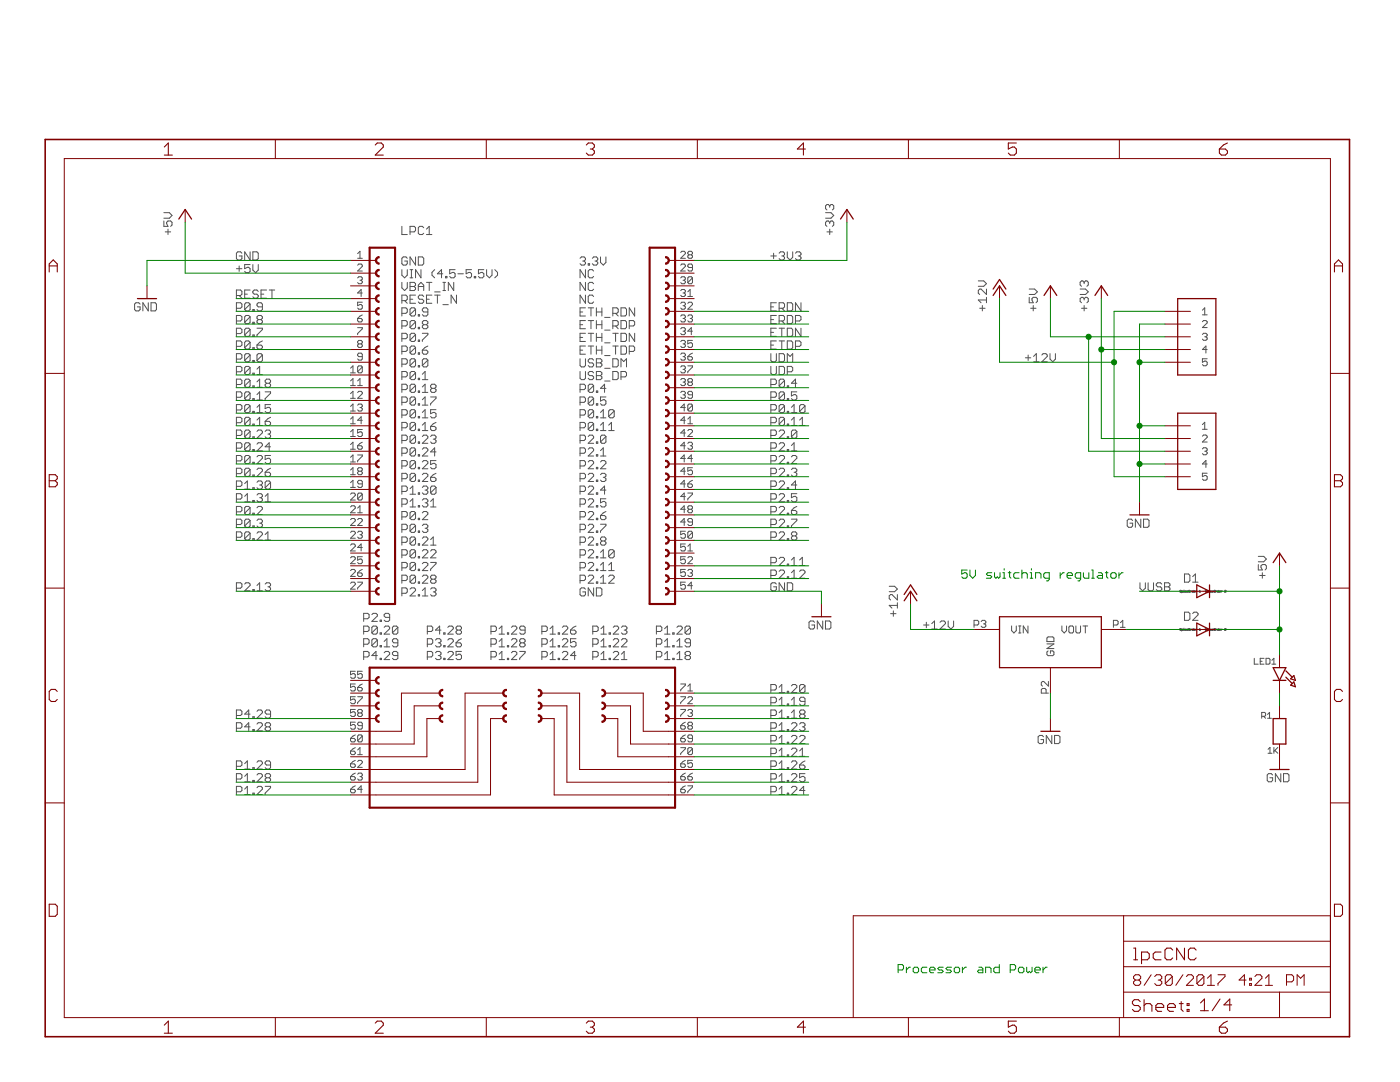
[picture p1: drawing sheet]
<svg xmlns="http://www.w3.org/2000/svg" width="279mm" height="216mm" viewBox="0 0 279 216" stroke-linecap="round" stroke-linejoin="round" font-family="sans-serif">
<g fill="none" stroke="#505050" stroke-width=".2">
<path d="M32.7 44.1v1.1h.8l-.2-.8 .2-.3h.6l.2 .3v.5l-.2 .3M32.7 42.4h1.1l.5 .6-.5 .5h-1.1M33 46.3h1.1M33.5 45.7v1.1M47.2 59h.8l.3-.3v-.6l-.3-.2h-.8v1.6M47.2 53.6h1.1M47.7 59l.6 .5M47.7 53.1v1M48.3 50.5l-.3-.3h-.5l-.3 .3v1.1l.3 .3h.5l.3-.3v-.5h-.6M48.8 58.7h.6M49.9 50.2v1.7l-1.1-1.7v1.7M49.9 52.8h-1.1v.8l.8-.3 .3 .3v.5l-.3 .3h-.5l-.3-.3"/>
<path d="M49.9 57.9h-1.1v1.6h1.1M50.5 50.2h.8l.2 .3v1.1l-.2 .3h-.8zM50.5 52.8v1.1l.5 .5 .5-.5v-1.1M51.5 58.1l-.2-.2h-.6l-.2 .2v.3l.2 .3h.6l.2 .3v.2l-.2 .3h-.6l-.2-.3M52.1 58.7h.5M53.2 57.9h-1.1v1.6h1.1M53.7 57.9h1.1M54.3 57.9v1.6M71.4 52.9l.2-.2h.5l.2 .2v.2l-.9 1h.9M71.4 55.5l.2-.3h.5l.2 .3v.2l-.2 .2M71.4 50.6l.4-.5v1.4M71.4 51.5h.9"/>
<path d="M71.8 55.9h.3M72.1 55.9l.2 .3v.2l-.2 .2h-.5l-.2-.2M72.3 58.5h-.9l.7-.7v1.4M80.2 45.2v1.6h1.1M80.2 53.8v1.1l.6 .5 .5-.5v-1.1M80.2 56.3v1.1l.6 .6 .5-.6v-1.1M80.2 60h.8l.3-.3v-.5l-.3-.3h-.8v1.6M80.8 60l.5 .5M81.3 51.5l-.3-.2h-.5l-.3 .2v1.1l.3 .3h.5l.3-.3v-.5h-.5M81.8 55.4h.6M81.8 53.8h.6M81.8 46.3h.9l.2-.3v-.6l-.2-.2h-.9v1.6"/>
<path d="M81.8 56.3h.9l.2 .3v.3l-.2 .3 .2 .2v.3l-.2 .3h-.9zM81.8 57.2h.9M81.8 59.7h.6M82.1 53.8v1.6M82.9 51.3v1.6l-1.1-1.6v1.6M82.9 58.9h-1.1v1.6h1.1M83.5 51.3h.8l.3 .2v1.1l-.3 .3h-.8zM83.5 58v-1.1l.5-.6 .6 .6v1.1M83.5 57.2h1.1M84 53.8v1.6l-1.1-1.6v1.6M84.6 45.4l-.3-.2h-.6l-.2 .2v1.1l.2 .3h.6l.3-.3M84.6 59.2l-.3-.3h-.6l-.2 .3v.2l.2 .3h.6l.3 .3v.2l-.3 .3h-.6l-.2-.3"/>
<path d="M85.1 56.3h1.1M85.1 45.7l.6-.5v1.6M85.1 59.7h.6M85.1 46.8h1.1M85.7 56.3v1.7M86.2 58.9h-1.1v1.6h1.1M86.7 53.8l-.5 .6v.5l.5 .5M86.7 58.3h1.1M86.7 58.9h1.1M87.3 58.9v1.6M88.4 54.6h-1.1l.8-.8v1.6M88.4 56.3h.5"/>
<path d="M88.4 58h.5M88.6 56.3v1.7M88.9 55.2h.3v.2h-.3zM90.6 56.3v1.7l-1.1-1.7v1.7M90.8 53.8h-1.1v.8l.6-.2h.3l.2 .2v.6l-.2 .2h-.6l-.3-.2M91.1 58.9v1.6l-1.1-1.6v1.6M91.4 54.6h1.1M94.1 53.8h-1.1v.8l.6-.2h.2l.3 .2v.6l-.3 .2h-.5l-.3-.2M94.7 55.2h.2v.2h-.2zM96.6 53.8h-1.1v.8l.5-.2h.3l.3 .2v.6l-.3 .2h-.5l-.3-.2M97.1 53.8v1.1l.6 .5 .5-.5v-1.1M98.7 53.8l.6 .6v.5l-.6 .5"/>
<path d="M115.8 51.5l.2-.2h.6l.2 .2v.3l-.2 .3M116.3 52.1h.3M116.6 52.1l.2 .3v.2l-.2 .3h-.6l-.2-.3M116.8 53.8v1.6l-1-1.6v1.6M116.8 56.3v1.7l-1-1.7v1.7M116.8 58.9v1.6l-1-1.6v1.6M117.4 52.6h.3v.3h-.3zM118.2 51.5l.3-.2h.5l.3 .2v.3l-.3 .3M118.5 54.1l-.3-.3h-.5l-.3 .3v1.1l.3 .2h.5l.3-.2M118.5 56.6l-.3-.3h-.5l-.3 .3v1.1l.3 .3h.5l.3-.3M118.5 59.2l-.3-.3h-.5l-.3 .3v1l.3 .3h.5l.3-.3M118.7 52.1h.3"/>
<path d="M119 52.1l.3 .3v.2l-.3 .3h-.5l-.3-.3M119.8 51.3v1.1l.6 .5 .5-.5v-1.1M135.8 50.4l.3-.3h.4l.3 .3v.2l-1 .9h1M135.8 55.5l.3-.3h.4l.3 .3v.2l-.3 .2M135.8 52.9l.3-.2h.4l.3 .2v.2l-1 1h1M135.8 58l.3-.2h.4l.3 .2v.2l-.3 .3M136.3 58.5h.2M136.3 55.9h.2M136.5 55.9l.3 .3v.2l-.3 .2h-.4l-.3-.2M136.5 58.5l.3 .2v.2l-.3 .3h-.4l-.3-.3M137.3 58.2l.4-.4v1.4M137.3 59.2h.9"/>
<path d="M137.5 50.8l-.2 .3v.2l.2 .2h.5l.2-.2v-.2l-.2-.3M137.5 50.8l-.2-.2v-.2l.2-.3h.5l.2 .3v.2l-.2 .2M137.5 50.8h.5M138.2 55.5l-.2-.3h-.5l-.2 .3v.9M138.2 55.5v.9l-.2 .2h-.5l-.2-.2M138.2 53.4h-.7l-.2-.3v-.2l.2-.2h.5l.2 .2v.9l-.2 .3h-.5l-.2-.3M138.2 55.5l-.9 .9M153.8 51.1h1.1M154.4 50.5v1.1M155.5 50.5l.3-.3h.5l.3 .3v.3l-.3 .3M156 51.1h.3M156.3 51.1l.3 .3v.2l-.3 .3h-.5l-.3-.3"/>
<path d="M157.1 50.2v1.2l.6 .5 .5-.5v-1.2M158.7 50.5l.3-.3h.6l.3 .3v.3l-.3 .3M159.3 51.1h.3M159.6 51.1l.3 .3v.2l-.3 .3h-.6l-.3-.3M164.8 42.4h1l.6 .6-.6 .5h-1M165 46.3h1.1M165.6 41.1l-.3-.3h-.3l-.2 .3v.5l.2 .3M165.6 44.4l-.3-.3h-.3l-.2 .3v.5l.2 .3M165.6 44.4l.2-.3h.3l.3 .3v.5l-.3 .3M165.6 41.1v.3M165.6 44.4v.2M165.6 45.7v1.1"/>
<path d="M165.6 41.1l.2-.3h.3l.3 .3v.5l-.3 .3M195.2 56h1.1l.6 .6-.6 .5h-1.1M196.9 57.7v1.1l-1.1-1.1h-.3l-.3 .3v.5l.3 .3M196.9 59.9h-1.7l.6 .5M196.9 59.3v1.1M205.4 59.3v1.1h.8l-.2-.5v-.3l.2-.3h.6l.2 .3v.5l-.2 .3M205.4 57.7h1.1l.5 .5-.5 .6h-1.1M215.6 57.7h1l.6 .5-.6 .6h-1M216.4 56.3v.3M216.4 59.6v.3M216.4 59.6l-.3-.3h-.3l-.2 .3v.5l.2 .3M216.4 56.3l-.3-.3h-.3l-.2 .3v.6l.2 .2"/>
<path d="M216.4 59.6l.2-.3h.3l.3 .3v.5l-.3 .3M216.4 56.3l.2-.3h.3l.3 .3v.6l-.3 .2M28 60.7l-.3-.3h-.6l-.2 .3v1.1l.2 .2h.6l.3-.2v-.6h-.6M29.6 60.4v1.6l-1.1-1.6v1.6M30.1 60.4h.9l.2 .3v1.1l-.2 .2h-.9zM47.2 61.5h.8l.3-.3v-.5l-.3-.3h-.8v1.6M47.2 64.1h.8l.3-.3v-.6l-.3-.3h-.8v1.7M47.2 66.6h.8l.3-.3v-.5l-.3-.3h-.8v1.6M47.2 69.1h.8l.3-.2v-.6l-.3-.3h-.8v1.7M47.2 71.6h.8l.3-.2v-.6l-.3-.2h-.8v1.6M47.2 74.2h.8l.3-.3v-.5l-.3-.3h-.8v1.6M47.2 76.7h.8l.3-.2v-.6l-.3-.3h-.8v1.7"/>
<path d="M47.2 79.3h.8l.3-.3v-.5l-.3-.3h-.8v1.6M49.9 60.7l-.3-.3h-.5l-.3 .3v1.1M49.9 60.7v1.1l-.3 .2h-.5l-.3-.2M49.9 68.3l-.3-.3h-.5l-.3 .3v1.1M49.9 65.8l-.3-.3h-.5l-.3 .3v1M49.9 63.2l-.3-.3h-.5l-.3 .3v1.1M49.9 70.8l-.3-.2h-.5l-.3 .2v1.1M49.9 73.4l-.3-.3h-.5l-.3 .3v1.1M49.9 75.9l-.3-.3h-.5l-.3 .3v1.1M49.9 78.5l-.3-.3h-.5l-.3 .3v1M49.9 63.2v1.1l-.3 .3h-.5l-.3-.3M49.9 65.8v1l-.3 .3h-.5l-.3-.3"/>
<path d="M49.9 68.3v1.1l-.3 .3h-.5l-.3-.3M49.9 70.8v1.1l-.3 .3h-.5l-.3-.3M49.9 73.4v1.1l-.3 .2h-.5l-.3-.2M49.9 75.9v1.1l-.3 .3h-.5l-.3-.3M49.9 78.5v1l-.3 .3h-.5l-.3-.3M49.9 60.7l-1.1 1.1M49.9 63.2l-1.1 1.1M49.9 65.8l-1.1 1M49.9 68.3l-1.1 1.1M49.9 70.8l-1.1 1.1M49.9 73.4l-1.1 1.1M49.9 75.9l-1.1 1.1"/>
<path d="M49.9 78.5l-1.1 1M50.5 61.8h.2v.2h-.2zM50.5 64.3h.2v.3h-.2zM50.5 66.8h.2v.3h-.2zM50.5 69.4h.2v.3h-.2zM50.5 71.9h.2v.3h-.2zM50.5 74.5h.2v.2h-.2zM50.5 77h.2v.3h-.2zM50.5 79.5h.2v.3h-.2zM51.3 65.5h1.1v.3l-1.1 1v.3M51.3 68.9h.8l.3 .2v.3l-.3 .3h-.6l-.2-.3zM51.3 74.7h1.1"/>
<path d="M51.3 73.7l.5-.6v1.6M51.3 76.2l.5-.6v1.7M51.3 78.7l.5-.5v1.6M51.3 77.3h1.1M51.3 79.8h1.1M51.5 63.8l-.2-.3v-.3l.2-.3h.6l.3 .3v.3l-.3 .3M51.5 63.8l-.2 .3v.2l.2 .3h.6l.3-.3v-.2l-.3-.3M51.5 63.8h.6M52.4 61.2h-.9l-.2-.2v-.3l.2-.3h.6l.3 .3v1.1l-.3 .2h-.6l-.2-.2M52.4 70.8v1.1l-.3 .3h-.6l-.2-.3M52.4 70.8l-.3-.2h-.6l-.2 .2v1.1M52.4 68l-.6 .3-.5 .6"/>
<path d="M52.4 70.8l-1.1 1.1M52.9 78.2h1.1v.3l-1.1 1v.3M53.2 76.5l-.3-.3v-.3l.3-.3h.5l.3 .3v.3l-.3 .3M53.2 76.5l-.3 .2v.3l.3 .3h.5l.3-.3v-.3l-.3-.2M53.2 76.5h.5M70 73.5l.4-.5v1.4M70 76l.4-.5v1.4M70 78.5l.4-.4v1.4M70 79.5h.9M70 76.9h.9M70 74.4h.9M71.4 63.5h.7l.2 .3v.2l-.2 .2h-.5l-.2-.2z"/>
<path d="M71.4 65.4h.9v.2l-.9 .9v.3M71.4 78.3l.2-.2h.5l.2 .2v.2l-.9 1h.9M71.4 76.9h.9M71.4 76l.4-.5v1.4M71.6 68.6l-.2 .3v.2l.2 .2h.5l.2-.2v-.2l-.2-.3M71.6 68.6l-.2-.2v-.2l.2-.3h.5l.2 .3v.2l-.2 .2M71.6 68.6h.5M72.3 60.3h-.9v.7l.7-.2 .2 .2v.5l-.2 .2h-.5l-.2-.2M72.3 71.2h-.7l-.2-.3v-.2l.2-.2h.5l.2 .2v.9l-.2 .3h-.5l-.2-.3M72.3 73.2l-.2-.2h-.5l-.2 .2v1M72.3 73.2v1l-.2 .2h-.5l-.2-.2M72.3 73.2l-.9 1"/>
<path d="M72.3 62.8l-.9 .7M80.2 62.5h.8l.3-.2v-.6l-.3-.3h-.8v1.7M80.2 65h.8l.3-.2v-.6l-.3-.2h-.8v1.6M80.2 67.6h.8l.3-.3v-.5l-.3-.3h-.8v1.6M80.2 70.1h.8l.3-.2v-.6l-.3-.3h-.8v1.7M80.2 72.7h.8l.3-.3v-.5l-.3-.3h-.8v1.6M80.2 75.2h.8l.3-.2v-.6l-.3-.3h-.8v1.7M80.2 77.7h.8l.3-.2v-.6l-.3-.2h-.8v1.6M82.9 61.7v1.1l-.2 .3h-.6l-.3-.3M82.9 64.2v1.1l-.2 .3h-.6l-.3-.3M82.9 66.8v1.1l-.2 .2h-.6l-.3-.2M82.9 69.3v1.1l-.2 .3h-.6l-.3-.3"/>
<path d="M82.9 71.9v1l-.2 .3h-.6l-.3-.3M82.9 74.4v1.1l-.2 .3h-.6l-.3-.3M82.9 76.9v1.1l-.2 .3h-.6l-.3-.3M82.9 79.5v1.1l-.2 .2h-.6l-.3-.2M82.9 61.7l-.2-.3h-.6l-.3 .3v1.1M82.9 64.2l-.2-.2h-.6l-.3 .2v1.1M82.9 66.8l-.2-.3h-.6l-.3 .3v1.1M82.9 69.3l-.2-.3h-.6l-.3 .3v1.1M82.9 71.9l-.2-.3h-.6l-.3 .3v1M82.9 74.4l-.2-.3h-.6l-.3 .3v1.1M82.9 76.9l-.2-.2h-.6l-.3 .2v1.1M82.9 79.5l-.2-.3h-.6l-.3 .3v1.1"/>
<path d="M82.9 61.7l-1.1 1.1M82.9 64.2l-1.1 1.1M82.9 66.8l-1.1 1.1M82.9 69.3l-1.1 1.1M82.9 71.9l-1.1 1M82.9 76.9l-1.1 1.1M82.9 79.5l-1.1 1.1M82.9 74.4l-1.1 1.1M83.5 62.8h.2v.3h-.2zM83.5 65.3h.2v.3h-.2zM83.5 67.9h.2v.2h-.2zM83.5 70.4h.2v.3h-.2z"/>
<path d="M83.5 72.9h.2v.3h-.2zM83.5 75.5h.2v.3h-.2zM83.5 78h.2v.3h-.2zM84.3 66.5h1.1v.3l-1.1 1.1v.2M84.3 69.9h.8l.3 .2v.3l-.3 .3h-.5l-.3-.3zM84.3 78.3h1.1M84.3 77.2l.5-.5v1.6M84.3 74.7l.5-.6v1.7M84.3 79.8l.5-.6v1.6M84.3 75.8h1.1M84.6 64.8l-.3-.3v-.3l.3-.2h.5l.3 .2v.3l-.3 .3M84.6 64.8l-.3 .2v.3l.3 .3h.5l.3-.3v-.3l-.3-.2"/>
<path d="M84.6 64.8h.5M85.4 62.3h-.8l-.3-.3v-.3l.3-.3h.5l.3 .3v1.1l-.3 .3h-.5l-.3-.3M85.4 71.9v1l-.3 .3h-.5l-.3-.3M85.4 71.9l-.3-.3h-.5l-.3 .3v1M85.4 69l-.6 .3-.5 .6M85.4 71.9l-1.1 1M85.9 79.2h1.1v.3l-1.1 1.1v.2M86.2 77.5l-.3-.3v-.3l.3-.2h.5l.3 .2v.3l-.3 .3M86.2 77.5l-.3 .2v.3l.3 .3h.5l.3-.3v-.3l-.3-.2M86.2 77.5h.5M88.4 60.8h1.1M115.8 62.3h.5"/>
<path d="M115.8 64.8h.5M115.8 69.9h.5M115.8 71.6v1.3l.2 .3h.6l.2-.3v-1.3M115.8 77.7h.8l.2-.2v-.6l-.2-.2h-.8v1.6M115.8 74.1v1.4l.2 .3h.6l.2-.3v-1.4M115.8 67.3h.5M116.8 61.4h-1v1.7h1M116.8 64h-1v1.6h1M116.8 66.5h-1v1.6h1M116.8 69h-1v1.7h1M117.4 61.4h1.1M117.4 64h1.1"/>
<path d="M117.4 66.5h1.1M117.4 69h1.1M117.9 61.4v1.7M117.9 64v1.6M117.9 66.5v1.6M117.9 69v1.7M118.5 71.9l-.3-.3h-.5l-.3 .3v.2l.3 .3h.5l.3 .3v.2l-.3 .3h-.5l-.3-.3M118.5 76.9l-.3-.2h-.5l-.3 .2v1.1M118.5 76.9v1.1l-.3 .3h-.5l-.3-.3M118.5 79.5l-.3-.3h-.5l-.3 .3v1.1M118.5 79.5v1.1l-.3 .2h-.5l-.3-.2M118.5 74.4l-.3-.3h-.5l-.3 .3v.3l.3 .3h.5l.3 .2v.3l-.3 .3h-.5l-.3-.3"/>
<path d="M118.5 76.9l-1.1 1.1M118.5 79.5l-1.1 1.1M119 62.3h1.1M119 64.8h1.1M119 69.9h1.1M119 71.6h.8l.3 .3v.2l-.3 .3 .3 .3v.2l-.3 .3h-.8zM119 78h.3v.3h-.3zM119 74.1h.8l.3 .3v.3l-.3 .3 .3 .2v.3l-.3 .3h-.8zM119 61.4v1.7M119 64v1.6M119 66.5v1.6M119 69v1.7"/>
<path d="M119 67.3h1.1M119 72.4h.8M119 75h.8M120.1 61.4v1.7M120.1 64v1.6M120.1 66.5v1.6M120.1 69v1.7M120.7 63.3h1.1M120.7 65.9h1.1M120.7 68.4h1.1M120.7 71h1.1M120.7 73.5h1.1"/>
<path d="M120.7 76h1.1M120.9 77.5h-1.1l.8-.8v1.6M120.9 79.2h-1.1v.8l.6-.2h.2l.3 .2v.6l-.3 .2h-.5l-.3-.2M122.3 62.5h.8l.3-.2v-.6l-.3-.3h-.8v1.7M122.3 65h.8l.3-.2v-.6l-.3-.2h-.8v1.6M122.3 66.5h1.1M122.3 69h1.1M122.3 71.6h.8l.3 .3v1l-.3 .3h-.8zM122.3 74.1h.8l.3 .3v1.1l-.3 .3h-.8zM122.9 62.5l.5 .6M122.9 65l.5 .6M122.9 66.5v1.6"/>
<path d="M122.9 69v1.7M123.9 61.4h.9l.2 .3v1.1l-.2 .3h-.9zM123.9 64h.9l.2 .2v1.1l-.2 .3h-.9zM123.9 66.5h.9l.2 .3v1.1l-.2 .2h-.9zM123.9 69h.9l.2 .3v1.1l-.2 .3h-.9zM123.9 75.2h.9l.2-.2v-.6l-.2-.3h-.9v1.7M123.9 73.2v-1.6l.6 .5 .5-.5v1.6M125.6 65h.8l.3-.2v-.6l-.3-.2h-.8v1.6M125.6 70.1h.8l.3-.2v-.6l-.3-.3h-.8v1.7M126.7 61.4v1.7l-1.1-1.7v1.7M126.7 66.5v1.6l-1.1-1.6v1.6M135.8 78.3l.3-.2h.4l.3 .2v.2l-.3 .3"/>
<path d="M135.8 73.2l.3-.2h.4l.3 .2v.3l-.3 .2M135.8 70.7l.3-.2h.4l.3 .2v.2l-.3 .3M135.8 68.2l.3-.3h.4l.3 .3v.2l-.3 .2M135.8 65.6l.3-.2h.4l.3 .2v.2l-.3 .3M135.8 60.5l.3-.2h.4l.3 .2v.3l-.3 .2M135.8 63.1l.3-.3h.4l.3 .3v.2l-.3 .2M135.8 75.8l.3-.3h.4l.3 .3v.2l-.3 .2M136.3 71.2h.2M136.3 68.6h.2M136.3 63.5h.2M136.3 78.8h.2M136.3 76.2h.2"/>
<path d="M136.3 73.7h.2M136.3 66.1h.2M136.3 61h.2M136.5 73.7l.3 .2v.3l-.3 .2h-.4l-.3-.2M136.5 76.2l.3 .3v.2l-.3 .2h-.4l-.3-.2M136.5 68.6l.3 .3v.2l-.3 .2h-.4l-.3-.2M136.5 78.8l.3 .2v.2l-.3 .3h-.4l-.3-.3M136.5 71.2l.3 .2v.2l-.3 .3h-.4l-.3-.3M136.5 63.5l.3 .3v.2l-.3 .2h-.4l-.3-.2M136.5 61l.3 .2v.3l-.3 .2h-.4l-.3-.2M136.5 66.1l.3 .2v.2l-.3 .3h-.4l-.3-.3M137.3 71.2h.7l.2 .2v.2l-.2 .3h-.5l-.2-.3z"/>
<path d="M137.3 63.1l.2-.3h.5l.2 .3v.2l-.2 .2M137.3 73h.9v.2l-.9 1v.2M137.3 60.5l.2-.2h.5l.2 .2v.3l-.9 .9h.9M137.5 76.2l-.2 .3v.2l.2 .2h.5l.2-.2v-.2l-.2-.3M137.5 76.2l-.2-.2v-.2l.2-.3h.5l.2 .3v.2l-.2 .2M137.5 76.2h.5M137.7 63.5h.3M138 63.5l.2 .3v.2l-.2 .2h-.5l-.2-.2M138.2 67.9h-.9v.7l.4-.2h.3l.2 .2v.5l-.2 .2h-.5l-.2-.2M138.2 78.8h-.7l-.2-.3v-.2l.2-.2h.5l.2 .2v.9l-.2 .3h-.5l-.2-.3M138.2 66.1h-.9l.7-.7v1.4M138.2 70.5l-.9 .7"/>
<path d="M153.8 61.2h.6M153.8 70.6v1.3l.3 .3h.6l.2-.3v-1.3M153.8 73.1v1.4l.3 .2h.6l.2-.2v-1.4M153.8 76.7h.9l.2-.2v-.6l-.2-.3h-.9v1.7M153.8 79.3h.9l.2-.3v-.5l-.2-.3h-.9v1.6M153.8 63.8h.6M153.8 68.9h.6M153.8 66.3h.6M154.9 60.4h-1.1v1.6h1.1M154.9 62.9h-1.1v1.7h1.1M154.9 65.5h-1.1v1.6h1.1M154.9 68h-1.1v1.7h1.1"/>
<path d="M155.5 61.5h.8l.3-.3v-.5l-.3-.3h-.8v1.6M155.5 64.1h.8l.3-.3v-.6l-.3-.3h-.8v1.7M155.5 70.6h.8l.3 .2v1.1l-.3 .3h-.8zM155.5 73.1h.8l.3 .3v1.1l-.3 .2h-.8zM155.5 65.5h1.1M155.5 68h1.1M156 61.5l.6 .5M156 64.1l.6 .5M156 65.5v1.6M156 68v1.7M156.6 75.9l-.3-.3h-.5l-.3 .3v1.1M156.6 75.9v1.1l-.3 .3h-.5l-.3-.3"/>
<path d="M156.6 78.5l-.3-.3h-.5l-.3 .3v1M156.6 78.5v1l-.3 .3h-.5l-.3-.3M156.6 75.9l-1.1 1.1M156.6 78.5l-1.1 1M157.1 68h.8l.3 .3v1.1l-.3 .3h-.8zM157.1 60.4h.8l.3 .3v1.1l-.3 .2h-.8zM157.1 62.9h.8l.3 .3v1.1l-.3 .3h-.8zM157.1 65.5h.8l.3 .3v1l-.3 .3h-.8zM157.1 72.2v-1.6l.6 .5 .5-.5v1.6M157.1 74.2h.8l.3-.3v-.5l-.3-.3h-.8v1.6M157.1 77h.3v.3h-.3zM157.1 79.5h.3v.3h-.3z"/>
<path d="M158.7 69.1h.9l.3-.2v-.6l-.3-.3h-.9v1.7M158.7 64.1h.9l.3-.3v-.6l-.3-.3h-.9v1.7M159 76.5h-1.1l.8-.9v1.7M159 78.2h-1.1v.8l.6-.3h.2l.3 .3v.5l-.3 .3h-.5l-.3-.3M159.9 60.4v1.6l-1.2-1.6v1.6M159.9 65.5v1.6l-1.2-1.6v1.6M195.5 61.5h1.1M196 61v1M204.6 71.4h1.1M205.2 70.8v1.1M205.7 61.5h1.1M206.2 61v1"/>
<path d="M206.3 72.2h1.1M206.3 71.1l.5-.5v1.6M207.9 70.8l.3-.2h.5l.3 .2v.3l-1.1 1.1h1.1M209.5 70.6v1l.6 .6 .5-.6v-1M215.8 61.5h1.1M216.4 61v1M240 64.2l.2-.2h.5l.2 .2v.2l-.9 1h.9M240 66.7l.2-.2h.5l.2 .2v.3l-.2 .2M240 61.9l.4-.5v1.4M240 62.8h.9M240.4 67.2h.3M240.7 67.2l.2 .2v.3l-.2 .2h-.5l-.2-.2"/>
<path d="M240.9 71.6h-.9v.7l.4-.2h.3l.2 .2v.4l-.2 .3h-.5l-.2-.3M240.9 69.7h-.9l.7-.7v1.4M47.2 81.8h.8l.3-.3v-.5l-.3-.3h-.8v1.7M47.2 86.9h.8l.3-.3v-.5l-.3-.3h-.8v1.6M47.2 84.3h.8l.3-.2v-.6l-.3-.2h-.8v1.6M47.2 89.4h.8l.3-.2v-.6l-.3-.3h-.8v1.7M47.2 92h.8l.3-.3v-.5l-.3-.3h-.8v1.6M47.2 94.5h.8l.3-.3v-.5l-.3-.3h-.8v1.7M47.2 97h.8l.3-.2v-.6l-.3-.2h-.8v1.6M47.2 99.6h.8l.3-.3v-.5l-.3-.3h-.8v1.6M48.8 96.5l.6-.5v1.6M48.8 99l.6-.5v1.6"/>
<path d="M48.8 97.6h1.1M49.9 81l-.3-.3h-.5l-.3 .3v1.1M49.9 83.5l-.3-.2h-.5l-.3 .2v1.1M49.9 86.1l-.3-.3h-.5l-.3 .3v1.1M49.9 88.6l-.3-.3h-.5l-.3 .3v1.1M49.9 91.2l-.3-.3h-.5l-.3 .3v1M49.9 93.7l-.3-.3h-.5l-.3 .3v1.1M49.9 81v1.1l-.3 .3h-.5l-.3-.3M49.9 83.5v1.1l-.3 .3h-.5l-.3-.3M49.9 86.1v1.1l-.3 .2h-.5l-.3-.2M49.9 88.6v1.1l-.3 .3h-.5l-.3-.3M49.9 91.2v1l-.3 .3h-.5l-.3-.3"/>
<path d="M49.9 93.7v1.1l-.3 .3h-.5l-.3-.3M49.9 83.5l-1.1 1.1M49.9 86.1l-1.1 1.1M49.9 88.6l-1.1 1.1M49.9 91.2l-1.1 1M49.9 93.7l-1.1 1.1M49.9 81l-1.1 1.1M50.5 82.1h.2v.3h-.2zM50.5 84.6h.2v.3h-.2zM50.5 87.2h.2v.2h-.2zM50.5 89.7h.2v.3h-.2zM50.5 92.2h.2v.3h-.2z"/>
<path d="M50.5 94.8h.2v.3h-.2zM50.5 97.3h.2v.3h-.2zM50.5 99.9h.2v.2h-.2zM51.3 86.1l.2-.3h.6l.3 .3v.3l-1.1 1h1.1M51.3 91.2l.2-.3h.6l.3 .3v.2l-1.1 1.1h1.1M51.3 88.6l.2-.3h.6l.3 .3v.3l-1.1 1.1h1.1M51.3 93.7l.2-.3h.6l.3 .3v.3l-1.1 1.1h1.1M51.3 96.2l.2-.2h.6l.3 .2v.3l-.3 .3M51.3 98.8l.2-.3h.6l.3 .3v.2l-.3 .3M51.3 81.3l.5-.6v1.7M51.3 83.8l.5-.5v1.6M51.3 84.9h1.1"/>
<path d="M51.3 82.4h1.1M51.8 96.8h.3M51.8 99.3h.3M52.1 99.3l.3 .3v.3l-.3 .2h-.6l-.2-.2M52.1 96.8l.3 .2v.3l-.3 .3h-.6l-.2-.3M52.9 84.1h.8l.3 .2v.3l-.3 .3h-.5l-.3-.3zM52.9 86.1l.3-.3h.5l.3 .3v.3l-.3 .2M52.9 94.2h.8l.3 .3v.3l-.3 .3h-.5l-.3-.3zM52.9 99l.6-.5v1.6M53.5 86.6h.2M53.7 86.6l.3 .3v.3l-.3 .2h-.5l-.3-.2M54 89.2h-1.1l.8-.9v1.7"/>
<path d="M54 96.2l-.3-.2h-.5l-.3 .2v1.1M54 80.7h-1.1v.8l.8-.2 .3 .2v.6l-.3 .3h-.5l-.3-.3M54 90.9h-1.1v.8l.8-.3 .3 .3v.5l-.3 .3h-.5l-.3-.3M54 96.2v1.1l-.3 .3h-.5l-.3-.3M54 83.3l-1.1 .8M54 93.4l-1.1 .8M54 96.2l-1.1 1.1M70 98.6l.2-.2h.5l.2 .2v.2l-.9 1h.9M70 96.3l.4-.5v1.5M70 81.1l.4-.5v1.4M70 83.6l.4-.4v1.4M70 86.2l.4-.5v1.4"/>
<path d="M70 88.7l.4-.5v1.4M70 91.2l.4-.4v1.4M70 93.8l.4-.5v1.4M70 97.3h.9M70 94.7h.9M70 92.2h.9M70 89.6h.9M70 87.1h.9M70 84.6h.9M70 82h.9M71.4 80.9l.2-.3h.5l.2 .3v.2l-.2 .2M71.4 88.9h.7l.2 .3v.2l-.2 .2h-.5l-.2-.2z"/>
<path d="M71.4 90.8h.9v.2l-.9 .9v.3M71.6 94l-.2-.2v-.2l.2-.3h.5l.2 .3v.2l-.2 .2M71.6 94l-.2 .3v.2l.2 .2h.5l.2-.2v-.2l-.2-.3M71.6 94h.5M71.8 81.3h.3M72.1 81.3l.2 .3v.2l-.2 .2h-.5l-.2-.2M72.3 85.7h-.9v.7l.7-.2 .2 .2v.5l-.2 .2h-.5l-.2-.2M72.3 98.6v.9l-.2 .3h-.5l-.2-.3M72.3 98.6l-.2-.2h-.5l-.2 .2v.9M72.3 96.6h-.7l-.2-.3v-.2l.2-.3h.5l.2 .3v.9l-.2 .3h-.5l-.2-.3M72.3 98.6l-.9 .9M72.3 88.2l-.9 .7"/>
<path d="M72.3 83.9h-.9l.7-.7v1.4M80.2 80.3h.8l.3-.3v-.5l-.3-.3h-.8v1.6M80.2 82.8h.8l.3-.3v-.5l-.3-.3h-.8v1.7M80.2 85.4h.8l.3-.3v-.5l-.3-.3h-.8v1.6M80.2 87.9h.8l.3-.3v-.5l-.3-.3h-.8v1.7M80.2 90.4h.8l.3-.2v-.6l-.3-.2h-.8v1.6M80.2 93h.8l.3-.3v-.5l-.3-.3h-.8v1.6M80.2 95.5h.8l.3-.3v-.5l-.3-.3h-.8v1.7M80.2 98.1h.8l.3-.3v-.5l-.3-.3h-.8v1.6M81.8 97.5l.6-.5v1.6M81.8 98.6h1.1M82.9 82v1.1l-.2 .3h-.6l-.3-.3"/>
<path d="M82.9 84.6v1l-.2 .3h-.6l-.3-.3M82.9 87.1v1.1l-.2 .3h-.6l-.3-.3M82.9 89.6v1.1l-.2 .3h-.6l-.3-.3M82.9 92.2v1.1l-.2 .2h-.6l-.3-.2M82.9 94.7v1.1l-.2 .3h-.6l-.3-.3M82.9 82l-.2-.3h-.6l-.3 .3v1.1M82.9 84.6l-.2-.3h-.6l-.3 .3v1M82.9 87.1l-.2-.3h-.6l-.3 .3v1.1M82.9 89.6l-.2-.2h-.6l-.3 .2v1.1M82.9 92.2l-.2-.3h-.6l-.3 .3v1.1M82.9 94.7l-.2-.3h-.6l-.3 .3v1.1M82.9 82l-1.1 1.1"/>
<path d="M82.9 84.6l-1.1 1M82.9 87.1l-1.1 1.1M82.9 89.6l-1.1 1.1M82.9 92.2l-1.1 1.1M82.9 94.7l-1.1 1.1M83.5 80.6h.2v.2h-.2zM83.5 83.1h.2v.3h-.2zM83.5 85.6h.2v.3h-.2zM83.5 88.2h.2v.3h-.2zM83.5 90.7h.2v.3h-.2zM83.5 93.3h.2v.2h-.2zM83.5 95.8h.2v.3h-.2z"/>
<path d="M83.5 98.3h.2v.3h-.2zM84.3 87.1l.3-.3h.5l.3 .3v.3l-1.1 1.1h1.1M84.3 89.6l.3-.2h.5l.3 .2v.3l-1.1 1.1h1.1M84.3 92.2l.3-.3h.5l.3 .3v.3l-1.1 1h1.1M84.3 94.7l.3-.3h.5l.3 .3v.3l-1.1 1.1h1.1M84.3 97.3l.3-.3h.5l.3 .3v.2l-.3 .3M84.3 99.8l.3-.3h.5l.3 .3v.3l-.3 .2M84.3 82.3l.5-.6v1.7M84.3 84.8l.5-.5v1.6M84.3 83.4h1.1M84.3 80.8h1.1M84.3 85.9h1.1"/>
<path d="M84.8 97.8h.3M85.1 97.8l.3 .3v.2l-.3 .3h-.5l-.3-.3M85.9 85.1h.8l.3 .3v.2l-.3 .3h-.5l-.3-.3zM85.9 87.1l.3-.3h.5l.3 .3v.3l-.3 .2M85.9 95.2h.8l.3 .3v.3l-.3 .3h-.5l-.3-.3zM86.5 87.6h.2M86.7 87.6l.3 .3v.3l-.3 .3h-.5l-.3-.3M87 81.7h-1.1v.8l.6-.2h.2l.3 .2v.6l-.3 .3h-.5l-.3-.3M87 91.9h-1.1v.8l.6-.2h.2l.3 .2v.6l-.3 .2h-.5l-.3-.2M87 97.3v1l-.3 .3h-.5l-.3-.3M87 97.3l-.3-.3h-.5l-.3 .3v1M87 84.3l-.5 .3-.6 .5"/>
<path d="M87 90.2h-1.1l.8-.8v1.6M87 94.4l-.5 .3-.6 .5M87 97.3l-1.1 1M115.8 93h.8l.2-.3v-.5l-.2-.3h-.8v1.6M115.8 82.8h.8l.2-.3v-.5l-.2-.3h-.8v1.7M115.8 80.3h.8l.2-.3v-.5l-.2-.3h-.8v1.6M115.8 85.4h.8l.2-.3v-.5l-.2-.3h-.8v1.6M115.8 87.9h.8l.2-.3v-.5l-.2-.3h-.8v1.7M115.8 90.4h.8l.2-.2v-.6l-.2-.2h-.8v1.6M115.8 95.5h.8l.2-.3v-.5l-.2-.3h-.8v1.7M115.8 98.1h.8l.2-.3v-.5l-.2-.3h-.8v1.6M117.4 87.1l.3-.3h.5l.3 .3v.3l-1.1 1.1h1.1"/>
<path d="M117.4 89.6l.3-.2h.5l.3 .2v.3l-1.1 1.1h1.1M117.4 92.2l.3-.3h.5l.3 .3v.3l-1.1 1h1.1M117.4 94.7l.3-.3h.5l.3 .3v.3l-1.1 1.1h1.1M117.4 97.3l.3-.3h.5l.3 .3v.2l-1.1 1.1h1.1M117.4 99.8l.3-.3h.5l.3 .3v.3l-1.1 1.1h1.1M118.5 82l-.3-.3h-.5l-.3 .3v1.1M118.5 82v1.1l-.3 .3h-.5l-.3-.3M118.5 84.6l-.3-.3h-.5l-.3 .3v1M118.5 84.6v1l-.3 .3h-.5l-.3-.3M118.5 82l-1.1 1.1M118.5 84.6l-1.1 1M119 83.1h.3v.3h-.3z"/>
<path d="M119 80.6h.3v.2h-.3zM119 85.6h.3v.3h-.3zM119 88.2h.3v.3h-.3zM119 90.7h.3v.3h-.3zM119 93.3h.3v.2h-.3zM119 95.8h.3v.3h-.3zM119 98.3h.3v.3h-.3zM119.8 83.4h1.1M119.8 85.9h1.1M119.8 91h1.1M119.8 92.2l.3-.3h.5l.3 .3v.3l-1.1 1h1.1M119.8 94.7l.3-.3h.5l.3 .3v.3l-.3 .2"/>
<path d="M119.8 82.3l.6-.6v1.7M119.8 84.8l.6-.5v1.6M119.8 89.9l.6-.5v1.6M120.4 95.2h.2M120.6 95.2l.3 .3v.3l-.3 .3h-.5l-.3-.3M120.9 87.1l-.3-.3h-.5l-.3 .3v1.1M120.9 87.1v1.1l-.3 .3h-.5l-.3-.3M120.9 97.8h-1.1l.8-.8v1.6M120.9 99.5h-1.1v.8l.6-.2h.2l.3 .2v.6l-.3 .3h-.5l-.3-.3M120.9 87.1l-1.1 1.1M121.5 85.9h1.1M121.5 84.8l.5-.5v1.6"/>
<path d="M122.6 82l-.3-.3h-.5l-.3 .3v1.1M122.6 82v1.1l-.3 .3h-.5l-.3-.3M122.6 82l-1.1 1.1M136.8 81.3h-1l.7-.7v1.4M136.8 86.4h-1l.7-.7v1.4M136.8 83.9h-1l.7-.7v1.4M136.8 88.9h-1l.7-.7v1.4M136.8 91.5h-1l.7-.7v1.4M136.8 94h-1l.7-.7v1.4M136.8 99.1h-1l.7-.7v1.4M136.8 96.6h-1l.7-.8v1.5M137.3 85.9l.2-.2h.5l.2 .2v.3l-.9 .9h.9"/>
<path d="M137.3 98.4h.9v.2l-.9 .9v.3M137.3 96.6h.7l.2 .2v.2l-.2 .3h-.5l-.2-.3zM137.3 84.6h.9M137.3 88.5l.2-.3h.5l.2 .3v.2l-.2 .2M137.3 83.6l.4-.4v1.4M137.7 88.9h.3M138 88.9l.2 .3v.2l-.2 .2h-.5l-.2-.2M138.2 93.3h-.9v.7l.7-.2 .2 .2v.5l-.2 .2h-.5l-.2-.2M138.2 80.9v.9l-.2 .2h-.5l-.2-.2M138.2 80.9l-.2-.3h-.5l-.2 .3v.9M138.2 95.8l-.5 .3-.4 .5M138.2 91.5h-.9l.7-.7v1.4"/>
<path d="M138.2 80.9l-.9 .9M153.8 97h.9l.2-.2v-.6l-.2-.2h-.9v1.6M153.8 81.8h.9l.2-.3v-.5l-.2-.3h-.9v1.7M153.8 84.3h.9l.2-.2v-.6l-.2-.2h-.9v1.6M153.8 86.9h.9l.2-.3v-.5l-.2-.3h-.9v1.6M153.8 89.4h.9l.2-.2v-.6l-.2-.3h-.9v1.7M153.8 92h.9l.2-.3v-.5l-.2-.3h-.9v1.6M153.8 94.5h.9l.2-.3v-.5l-.2-.3h-.9v1.7M153.8 99.6h.9l.2-.3v-.5l-.2-.3h-.9v1.6M155.5 91.2l.3-.3h.5l.3 .3v.2l-1.1 1.1h1.1M155.5 96.2l.3-.2h.5l.3 .2v.3l-1.1 1.1h1.1M155.5 93.7l.3-.3h.5l.3 .3v.3l-1.1 1.1h1.1"/>
<path d="M155.5 98.8l.3-.3h.5l.3 .3v.2l-1.1 1.1h1.1M155.5 86.1l.3-.3h.5l.3 .3v.3l-1.1 1h1.1M155.5 88.6l.3-.3h.5l.3 .3v.3l-1.1 1.1h1.1M156.6 81l-.3-.3h-.5l-.3 .3v1.1M156.6 83.5l-.3-.2h-.5l-.3 .2v1.1M156.6 81v1.1l-.3 .3h-.5l-.3-.3M156.6 83.5v1.1l-.3 .3h-.5l-.3-.3M156.6 81l-1.1 1.1M156.6 83.5l-1.1 1.1M157.1 82.1h.3v.3h-.3zM157.1 84.6h.3v.3h-.3zM157.1 87.2h.3v.2h-.3z"/>
<path d="M157.1 89.7h.3v.3h-.3zM157.1 92.2h.3v.3h-.3zM157.1 94.8h.3v.3h-.3zM157.1 97.3h.3v.3h-.3zM157.1 99.9h.3v.2h-.3zM157.9 91.2l.3-.3h.5l.3 .3v.2l-1.1 1.1h1.1M157.9 84.9h1.1M157.9 90h1.1M157.9 93.7l.3-.3h.5l.3 .3v.3l-.3 .2M157.9 82.4h1.1M157.9 81.3l.6-.6v1.7M157.9 83.8l.6-.5v1.6"/>
<path d="M157.9 88.9l.6-.6v1.7M158.5 94.2h.2M158.7 94.2l.3 .3v.3l-.3 .3h-.5l-.3-.3M159 86.1l-1.1 1.1M159 98.5h-1.1v.8l.6-.3h.2l.3 .3v.6l-.3 .2h-.5l-.3-.2M159 86.1v1.1l-.3 .2h-.5l-.3-.2M159 86.1l-.3-.3h-.5l-.3 .3v1.1M159 96.8h-1.1l.8-.8v1.6M159.6 84.9h1.1M159.6 83.8l.5-.5v1.6M160.7 81l-.3-.3h-.5l-.3 .3v1.1M160.7 81v1.1l-.3 .3h-.5l-.3-.3"/>
<path d="M160.7 81l-1.1 1.1M240 87l.2-.2h.5l.2 .2v.3l-.9 .9h.9M240 89.6l.2-.3h.5l.2 .3v.2l-.2 .2M240 84.7l.4-.4v1.4M240 85.7h.9M240.4 90h.3M240.7 90l.2 .3v.2l-.2 .2h-.5l-.2-.2M240.9 94.4h-.9v.7l.4-.2h.3l.2 .2v.5l-.2 .2h-.5l-.2-.2M240.9 92.6h-.9l.7-.7v1.4M47.2 104.7h.8l.3-.3v-.5l-.3-.3h-.8v1.6M47.2 107.2h.8l.3-.3v-.5l-.3-.3h-.8v1.7M47.2 102.1h.8l.3-.2v-.6l-.3-.3h-.8v1.7"/>
<path d="M47.2 117.4h.8l.3-.3v-.6l-.3-.2h-.8v1.6M48.8 116.5l.3-.2h.5l.3 .2v.3l-1.1 1.1h1.1M48.8 100.1h1.1M49.9 103.9l-.3-.3h-.5l-.3 .3v1M49.9 103.9v1l-.3 .3h-.5l-.3-.3M49.9 101.3l-.3-.3h-.5l-.3 .3v1.1M49.9 106.4l-.3-.3h-.5l-.3 .3v1.1M49.9 101.3v1.1l-.3 .3h-.5l-.3-.3M49.9 106.4v1.1l-.3 .3h-.5l-.3-.3M49.9 101.3l-1.1 1.1M49.9 103.9l-1.1 1M49.9 106.4l-1.1 1.1"/>
<path d="M50.5 117.6h.2v.3h-.2zM50.5 104.9h.2v.3h-.2zM50.5 102.4h.2v.3h-.2zM50.5 107.5h.2v.3h-.2zM51.3 117.9h1.1M51.3 103.9l.2-.3h.6l.3 .3v.2l-.3 .3M51.3 101.3l.2-.3h.6l.3 .3v.3l-1.1 1.1h1.1M51.3 106.4l.2-.3h.6l.3 .3v.3l-1.1 1.1h1.1M51.3 116.8l.5-.5v1.6M51.8 104.4h.3M52.1 104.4l.3 .3v.2l-.3 .3h-.6l-.2-.3M52.9 116.5l.3-.2h.5l.3 .2v.3l-.3 .3"/>
<path d="M52.9 100.1h1.1M52.9 106.7l.6-.6v1.7M52.9 107.8h1.1M53.5 117.1h.2M53.7 117.1l.3 .3v.2l-.3 .3h-.5l-.3-.3M70 111.3l.2-.2h.5l.2 .2v.2l-.9 1h.9M70 101.2l.2-.3h.5l.2 .3v.2l-.9 .9h.9M70 103.7l.2-.2h.5l.2 .2v.2l-.9 1h.9M70 106.2l.2-.2h.5l.2 .2v.3l-.9 .9h.9M70 108.8l.2-.3h.5l.2 .3v.2l-.9 .9h.9M70 113.9l.2-.3h.5l.2 .3v.2l-.9 .9h.9M70 116.4l.2-.2h.5l.2 .2v.2l-.9 1h.9"/>
<path d="M71.4 114.3h.7l.2 .3v.2l-.2 .2h-.5l-.2-.2zM71.4 116.2h.9v.2l-.9 .9v.3M71.4 103.7l.2-.2h.5l.2 .2v.2l-.9 1h.9M71.4 106.2l.2-.2h.5l.2 .2v.3l-.2 .2M71.4 101.4l.4-.5v1.4M71.4 102.3h.9M71.8 106.7h.3M72.1 106.7l.2 .2v.3l-.2 .2h-.5l-.2-.2M72.3 111.1h-.9v.7l.7-.3 .2 .3v.4l-.2 .3h-.5l-.2-.3M72.3 109.2h-.9l.7-.7v1.4M72.3 113.6l-.9 .7M80.2 100.6h.8l.3-.3v-.5l-.3-.3h-.8v1.7"/>
<path d="M80.2 103.1h.8l.3-.2v-.6l-.3-.2h-.8v1.6M80.2 105.7h.8l.3-.3v-.5l-.3-.3h-.8v1.6M80.2 108.2h.8l.3-.3v-.5l-.3-.3h-.8v1.7M80.2 110.8h.8l.3-.3v-.5l-.3-.3h-.8v1.6M80.2 113.3h.8l.3-.3v-.5l-.3-.3h-.8v1.7M80.2 115.8h.8l.3-.2v-.6l-.3-.2h-.8v1.6M80.2 118.4h.8l.3-.3v-.5l-.3-.3h-.8v1.6M81.8 117.6l.3-.3h.6l.2 .3v.2l-1.1 1.1h1.1M81.8 100.1l.6-.6v1.7M81.8 101.2h1.1M82.9 102.3v1.1l-.2 .3h-.6l-.3-.3M82.9 104.9v1.1l-.2 .2h-.6l-.3-.2"/>
<path d="M82.9 107.4v1.1l-.2 .3h-.6l-.3-.3M82.9 110v1l-.2 .3h-.6l-.3-.3M82.9 112.5v1.1l-.2 .3h-.6l-.3-.3M82.9 115v1.1l-.2 .3h-.6l-.3-.3M82.9 102.3l-.2-.2h-.6l-.3 .2v1.1M82.9 104.9l-.2-.3h-.6l-.3 .3v1.1M82.9 107.4l-.2-.3h-.6l-.3 .3v1.1M82.9 110l-.2-.3h-.6l-.3 .3v1M82.9 112.5l-.2-.3h-.6l-.3 .3v1.1M82.9 115l-.2-.2h-.6l-.3 .2v1.1M82.9 104.9l-1.1 1.1M82.9 102.3l-1.1 1.1"/>
<path d="M82.9 107.4l-1.1 1.1M82.9 110l-1.1 1M82.9 112.5l-1.1 1.1M82.9 115l-1.1 1.1M83.5 100.9h.2v.3h-.2zM83.5 103.4h.2v.3h-.2zM83.5 106h.2v.2h-.2zM83.5 108.5h.2v.3h-.2zM83.5 111h.2v.3h-.2zM83.5 113.6h.2v.3h-.2zM83.5 116.1h.2v.3h-.2zM83.5 118.7h.2v.2h-.2z"/>
<path d="M84.3 102.3l.3-.2h.5l.3 .2v.3l-1.1 1.1h1.1M84.3 104.9l.3-.3h.5l.3 .3v.2l-.3 .3M84.3 107.4l.3-.3h.5l.3 .3v.3l-1.1 1.1h1.1M84.3 110l.3-.3h.5l.3 .3v.2l-1.1 1.1h1.1M84.3 112.5l.3-.3h.5l.3 .3v.3l-1.1 1.1h1.1M84.3 115l.3-.2h.5l.3 .2v.3l-1.1 1.1h1.1M84.3 117.8l.5-.5v1.6M84.3 118.9h1.1M84.8 100.3h.3M84.8 105.4h.3M85.1 100.3l.3 .3v.3l-.3 .3h-.5l-.3-.3M85.1 105.4l.3 .3v.3l-.3 .2h-.5l-.3-.2"/>
<path d="M85.9 110l.3-.3h.5l.3 .3v.2l-1.1 1.1h1.1M85.9 112.2h1.1v.3l-1.1 1.1v.3M85.9 117.6l.3-.3h.5l.3 .3v.2l-.3 .3M85.9 101.2h1.1M85.9 100.1l.6-.6v1.7M85.9 107.7l.6-.6v1.7M85.9 108.8h1.1M86.2 115.6l-.3-.3v-.3l.3-.2h.5l.3 .2v.3l-.3 .3M86.2 115.6l-.3 .2v.3l.3 .3h.5l.3-.3v-.3l-.3-.2M86.2 115.6h.5M86.5 118.1h.2M86.7 118.1l.3 .3v.3l-.3 .2h-.5l-.3-.2"/>
<path d="M115.8 100.6h.8l.2-.3v-.5l-.2-.3h-.8v1.7M115.8 105.7h.8l.2-.3v-.5l-.2-.3h-.8v1.6M115.8 103.1h.8l.2-.2v-.6l-.2-.2h-.8v1.6M115.8 108.2h.8l.2-.3v-.5l-.2-.3h-.8v1.7M115.8 110.8h.8l.2-.3v-.5l-.2-.3h-.8v1.6M115.8 113.3h.8l.2-.3v-.5l-.2-.3h-.8v1.7M115.8 115.8h.8l.2-.2v-.6l-.2-.2h-.8v1.6M116.8 117.6l-.2-.3h-.6l-.2 .3v1.1l.2 .2h.6l.2-.2v-.6h-.5M117.4 104.9l.3-.3h.5l.3 .3v.2l-1.1 1.1h1.1M117.4 102.3l.3-.2h.5l.3 .2v.3l-1.1 1.1h1.1M117.4 107.4l.3-.3h.5l.3 .3v.3l-1.1 1.1h1.1M117.4 110l.3-.3h.5l.3 .3v.2l-1.1 1.1h1.1"/>
<path d="M117.4 112.5l.3-.3h.5l.3 .3v.3l-1.1 1.1h1.1M117.4 115l.3-.2h.5l.3 .2v.3l-1.1 1.1h1.1M118.5 117.3v1.6l-1.1-1.6v1.6M119 100.9h.3v.3h-.3zM119 106h.3v.2h-.3zM119 103.4h.3v.3h-.3zM119 108.5h.3v.3h-.3zM119 111h.3v.3h-.3zM119 113.6h.3v.3h-.3zM119 116.1h.3v.3h-.3zM119 117.3h.8l.3 .3v1.1l-.3 .2h-.8zM119.8 104.6h1.1v.3l-1.1 1.1v.2"/>
<path d="M119.8 102.9h.8l.3 .2v.3l-.3 .3h-.5l-.3-.3zM119.8 111.3h1.1M119.8 113.9h1.1M119.8 116.4h1.1M119.8 110.2l.6-.5v1.6M119.8 112.8l.6-.6v1.7M119.8 115.3l.6-.5v1.6M120.1 107.9l-.3-.2v-.3l.3-.3h.5l.3 .3v.3l-.3 .2M120.1 107.9l-.3 .3v.3l.3 .3h.5l.3-.3v-.3l-.3-.3M120.1 107.9h.5M120.9 102.1l-1.1 .8M121.5 113.9h1.1"/>
<path d="M121.5 115l.3-.2h.5l.3 .2v.3l-1.1 1.1h1.1M121.5 112.8l.5-.6v1.7M122.6 110l-.3-.3h-.5l-.3 .3v1M122.6 110v1l-.3 .3h-.5l-.3-.3M122.6 110l-1.1 1M136.8 113.6h-1v.7l.5-.2h.2l.3 .2v.5l-.3 .2h-.4l-.3-.2M136.8 116.2h-1v.7l.5-.3h.2l.3 .3v.4l-.3 .3h-.4l-.3-.3M136.8 111.1h-1v.7l.5-.3h.2l.3 .3v.4l-.3 .3h-.4l-.3-.3M136.8 104.2h-1l.7-.7v1.4M136.8 101.6h-1l.7-.7v1.4M136.8 106h-1v.7l.5-.2h.2l.3 .2v.5l-.3 .2h-.4l-.3-.2M136.8 108.5h-1v.7l.5-.2h.2l.3 .2v.5l-.3 .2h-.4l-.3-.2"/>
<path d="M137.3 111.3l.2-.2h.5l.2 .2v.2l-.9 1h.9M137.3 109.9h.9M137.3 113.9l.2-.3h.5l.2 .3v.2l-.2 .2M137.3 109l.4-.5v1.4M137.5 101.6l-.2 .3v.2l.2 .2h.5l.2-.2v-.2l-.2-.3M137.5 101.6l-.2-.2v-.2l.2-.3h.5l.2 .3v.2l-.2 .2M137.5 101.6h.5M137.7 114.3h.3M138 114.3l.2 .3v.2l-.2 .2h-.5l-.2-.2M138.2 104.2h-.7l-.2-.3v-.2l.2-.2h.5l.2 .2v.9l-.2 .3h-.5l-.2-.3M138.2 106.2v1l-.2 .2h-.5l-.2-.2M138.2 106.2l-.2-.2h-.5l-.2 .2v1"/>
<path d="M138.2 116.9h-.9l.7-.7v1.4M138.2 106.2l-.9 1M153.8 112.3h.9l.2-.3v-.5l-.2-.3h-.9v1.6M153.8 104.7h.9l.2-.3v-.5l-.2-.3h-.9v1.6M153.8 114.8h.9l.2-.2v-.6l-.2-.3h-.9v1.7M153.8 102.1h.9l.2-.2v-.6l-.2-.3h-.9v1.7M153.8 107.2h.9l.2-.3v-.5l-.2-.3h-.9v1.7M154.9 116.5l-.2-.2h-.6l-.3 .2v1.1l.3 .3h.6l.2-.3v-.5h-.5M155.5 103.9l.3-.3h.5l.3 .3v.2l-1.1 1.1h1.1M155.5 101.3l.3-.3h.5l.3 .3v.3l-1.1 1.1h1.1M155.5 106.4l.3-.3h.5l.3 .3v.3l-1.1 1.1h1.1M155.5 111.5l.3-.3h.5l.3 .3v.2l-1.1 1.1h1.1"/>
<path d="M155.5 114l.3-.3h.5l.3 .3v.3l-1.1 1.1h1.1M156.6 116.3v1.6l-1.1-1.6v1.6M157.1 116.3h.8l.3 .2v1.1l-.3 .3h-.8zM157.1 104.9h.3v.3h-.3zM157.1 102.4h.3v.3h-.3zM157.1 107.5h.3v.3h-.3zM157.1 112.6h.3v.2h-.3zM157.1 115.1h.3v.3h-.3zM157.9 103.6h1.1v.3l-1.1 1v.3M157.9 101.9h.8l.3 .2v.3l-.3 .3h-.5l-.3-.3zM157.9 111.7l.6-.5v1.6M157.9 114.3l.6-.6v1.7"/>
<path d="M157.9 112.8h1.1M157.9 115.4h1.1M158.2 106.9l-.3-.2v-.3l.3-.3h.5l.3 .3v.3l-.3 .2M158.2 106.9l-.3 .3v.3l.3 .3h.5l.3-.3v-.3l-.3-.3M158.2 106.9h.5M159 101l-.5 .3-.6 .6M159.6 114l.3-.3h.5l.3 .3v.3l-1.1 1.1h1.1M159.6 111.7l.5-.5v1.6M159.6 112.8h1.1M177.5 117h1l.6 .5-.6 .6h-1M179.1 118.6v1.1l-1.1-1.1h-.3l-.2 .3v.5l.2 .3M226 103.9l-.2-.3h-.6l-.2 .3v1l.2 .3h.6l.2-.3v-.5h-.5"/>
<path d="M227.5 116.3v1.1l.5 .5 .6-.5v-1.1M227.7 103.6v1.6l-1.1-1.6v1.6M228.2 103.6h.8l.3 .3v1l-.3 .3h-.8zM229.1 116.3v1.3l.3 .3h.6l.2-.3v-1.3M231.9 116.5l-.3-.2h-.6l-.2 .2v.3l.2 .3h.6l.3 .3v.2l-.3 .3h-.6l-.2-.3M232.4 116.3h.8l.3 .2v.3l-.3 .3 .3 .3v.2l-.3 .3h-.8zM232.4 117.1h.8M235.7 117.9l-.2-.1v.1l.2 .2h-.2M235.8 118.2h.2l.1-.2-.3-.1v.4M236.2 117.9l.1 .3M236.2 118.2h.1M236.3 117.7v.1"/>
<path d="M236.4 114.5h.8l.3 .3v1.1l-.3 .3h-.8zM236.7 117.9l-.2 .1v.2h.2M236.8 118h.3l-.1-.1-.2 .1 .2 .2M237.3 117.8l.2 .1-.1 .3-.2-.1zM237.6 117.9v.3M237.8 117.9l-.2 .1M238 116.2h1.1M238 115.1l.6-.6v1.7M238.1 117.8v.4l-.2-.1 .1-.2h.1M238.3 118h.2v-.1l-.2 .1 .2 .2M238.7 117.9v.3M238.8 117.9l-.1 .1"/>
<path d="M239.3 117.9l.2-.1v.4M239.3 118.2h.3M240.8 117.9h-.3l.3 .1-.1 .2-.2-.1M240.9 118.2h.2l.1-.2-.3-.1v.4M241.3 117.9l.1 .3M241.3 118.2h.1M241.4 117.7v.1M241.8 117.9l-.2 .1v.2h.2M241.9 118h.3l-.1-.1-.2 .1 .2 .2M242.4 117.8l.1 .1v.3l-.2-.1zM242.7 117.9v.3M242.9 117.9l-.2 .1"/>
<path d="M243.2 117.8v.4l-.2-.1v-.2h.2M243.4 118h.2l-.1-.1-.1 .1 .1 .2M243.7 117.9v.3M243.9 117.9l-.2 .1M244.4 117.9h.3l-.3 .3h.3M251.1 112.6v1.1h.8l-.2-.8 .2-.3h.6l.2 .3v.6l-.2 .2M251.1 111h1.1l.5 .5-.5 .6h-1.1M251.4 114.8h1.1M251.9 114.3v1.1M70.9 136.5h-.9v.7l.4-.3h.3l.2 .3v.4l-.2 .3h-.5l-.2-.3M70.9 133.9h-.9v.7l.4-.2h.3l.2 .2v.5l-.2 .2h-.5l-.2-.2M70.9 139h-.9v.7l.4-.2h.3l.2 .2v.5l-.2 .2h-.5l-.2-.2"/>
<path d="M71.4 137.2h.7l.2 .2v.2l-.2 .3h-.5l-.2-.3zM71.4 139h.9v.3l-.9 .9v.2M72.3 136.5l-.9 .7M72.3 133.9h-.9v.7l.4-.2h.3l.2 .2v.5l-.2 .2h-.5l-.2-.2M72.6 123.5h.8l.3-.3v-.6l-.3-.2h-.8v1.6M72.6 126h.8l.3-.3v-.5l-.3-.3h-.8v1.6M72.6 128.5h.8l.3-.2v-.6l-.3-.3h-.8v1.7M72.6 131.1h.8l.3-.3v-.5l-.3-.3h-.8v1.6M74.2 122.6l.3-.2h.5l.3 .2v.3l-1.1 1.1h1.1M75.3 127.7l-.3-.3h-.5l-.3 .3v1.1M75.3 125.2v1.1l-.3 .2h-.5l-.3-.2M75.3 127.7v1.1l-.3 .3h-.5l-.3-.3"/>
<path d="M75.3 125.2l-.3-.3h-.5l-.3 .3v1.1M75.3 125.2l-1.1 1.1M75.3 130.8h-1.1l.8-.8v1.6M75.3 127.7l-1.1 1.1M75.9 123.7h.2v.3h-.2zM75.9 126.3h.2v.2h-.2zM75.9 128.8h.2v.3h-.2zM75.9 131.4h.2v.2h-.2zM76.7 130.3l.2-.3h.6l.3 .3v.2l-1.1 1.1h1.1M76.7 125.2l.2-.3h.6l.3 .3v.3l-1.1 1h1.1M76.7 129.1h1.1M76.7 128l.5-.6v1.7"/>
<path d="M77.8 123.2h-.9l-.2-.3v-.3l.2-.2h.6l.3 .2v1.1l-.3 .3h-.6l-.2-.3M79.4 125.2l-.3-.3h-.5l-.3 .3v1.1M79.4 125.2v1.1l-.3 .2h-.5l-.3-.2M79.4 128.3h-.8l-.3-.3v-.3l.3-.3h.5l.3 .3v1.1l-.3 .3h-.5l-.3-.3M79.4 130.8h-.8l-.3-.3v-.2l.3-.3h.5l.3 .3v1.1l-.3 .2h-.5l-.3-.2M79.4 125.2l-1.1 1.1M85.3 126h.8l.3-.3v-.5l-.3-.3h-.8v1.6M85.3 128.5h.8l.3-.2v-.6l-.3-.3h-.8v1.7M85.3 131.1h.8l.3-.3v-.5l-.3-.3h-.8v1.6M86.9 127.7l.3-.3h.5l.3 .3v.3l-.3 .3M86.9 130.3l.3-.3h.5l.3 .3v.2l-.3 .3M87.5 130.8h.2"/>
<path d="M87.5 128.3h.2M87.7 130.8l.3 .3v.3l-.3 .2h-.5l-.3-.2M87.7 128.3l.3 .2v.3l-.3 .3h-.5l-.3-.3M88 125.7h-1.1l.8-.8v1.6M88.6 126.3h.2v.2h-.2zM88.6 131.4h.2v.2h-.2zM88.6 128.8h.2v.3h-.2zM89.4 125.2l.2-.3h.6l.3 .3v.3l-1.1 1h1.1M89.4 130.3l.2-.3h.6l.3 .3v.2l-1.1 1.1h1.1M89.4 127.7l.2-.3h.6l.3 .3v.3l-1.1 1.1h1.1M91 128.3h.8l.3 .2v.3l-.3 .3h-.5l-.3-.3zM91.3 125.7l-.3-.2v-.3l.3-.3h.5l.3 .3v.3l-.3 .2"/>
<path d="M91.3 125.7l-.3 .3v.3l.3 .2h.5l.3-.2v-.3l-.3-.3M91.3 125.7h.5M92.1 130h-1.1v.8l.5-.3h.3l.3 .3v.6l-.3 .2h-.5l-.3-.2M92.1 127.4l-.6 .3-.5 .6M98 126h.8l.3-.3v-.5l-.3-.3h-.8v1.6M98 128.5h.8l.3-.2v-.6l-.3-.3h-.8v1.7M98 131.1h.8l.3-.3v-.5l-.3-.3h-.8v1.6M99.6 126.5h1.1M99.6 131.6h1.1M99.6 129.1h1.1M99.6 125.5l.6-.6v1.6M99.6 128l.6-.6v1.7"/>
<path d="M99.6 130.5l.6-.5v1.6M101.3 126.3h.2v.2h-.2zM101.3 131.4h.2v.2h-.2zM101.3 128.8h.2v.3h-.2zM102.1 125.2l.2-.3h.6l.2 .3v.3l-1 1h1M102.1 130.3l.2-.3h.6l.2 .3v.2l-1 1.1h1M102.1 127.7l.2-.3h.6l.2 .3v.3l-1 1.1h1M103.7 130h1.1v.3l-1.1 1.1v.2M104 128.3l-.3-.3v-.3l.3-.3h.5l.3 .3v.3l-.3 .3M104 128.3l-.3 .2v.3l.3 .3h.5l.3-.3v-.3l-.3-.2M104 128.3h.5M104.8 125.7h-.8l-.3-.2v-.3l.3-.3h.5l.3 .3v1.1l-.3 .2h-.5l-.3-.2"/>
<path d="M108.1 126h.8l.3-.3v-.5l-.3-.3h-.8v1.6M108.1 131.1h.8l.3-.3v-.5l-.3-.3h-.8v1.6M108.1 128.5h.8l.3-.2v-.6l-.3-.3h-.8v1.7M109.8 126.5h1M109.8 131.6h1M109.8 129.1h1M109.8 130.5l.5-.5v1.6M109.8 125.5l.5-.6v1.6M109.8 128l.5-.6v1.7M111.4 126.3h.3v.2h-.3zM111.4 131.4h.3v.2h-.3zM111.4 128.8h.3v.3h-.3z"/>
<path d="M112.2 125.2l.3-.3h.6l.2 .3v.3l-1.1 1h1.1M112.2 130.3l.3-.3h.6l.2 .3v.2l-1.1 1.1h1.1M112.2 127.7l.3-.3h.6l.2 .3v.3l-1.1 1.1h1.1M113.9 125.7h.8l.3 .3v.3l-.3 .2h-.6l-.2-.2zM115 127.4h-1.1v.9l.5-.3h.3l.3 .3v.5l-.3 .3h-.6l-.2-.3M115 130.8h-1.1l.8-.8v1.6M115 124.9l-.6 .3-.5 .5M118.3 126h.8l.3-.3v-.5l-.3-.3h-.8v1.6M118.3 131.1h.8l.3-.3v-.5l-.3-.3h-.8v1.6M118.3 128.5h.8l.3-.2v-.6l-.3-.3h-.8v1.7M119.9 126.5h1.1M119.9 131.6h1.1"/>
<path d="M119.9 129.1h1.1M119.9 130.5l.6-.5v1.6M119.9 125.5l.6-.6v1.6M119.9 128l.6-.6v1.7M121.6 126.3h.2v.2h-.2zM121.6 131.4h.2v.2h-.2zM121.6 128.8h.2v.3h-.2zM122.4 125.2l.3-.3h.5l.3 .3v.3l-1.1 1h1.1M122.4 130.3l.3-.3h.5l.3 .3v.2l-1.1 1.1h1.1M122.4 127.7l.3-.3h.5l.3 .3v.3l-1.1 1.1h1.1M124 125.2l.3-.3h.5l.3 .3v.3l-.3 .2M124 131.6h1.1"/>
<path d="M124 127.7l.3-.3h.5l.3 .3v.3l-1.1 1.1h1.1M124 130.5l.6-.5v1.6M124.6 125.7h.2M124.8 125.7l.3 .3v.3l-.3 .2h-.5l-.3-.2M131 126h.8l.3-.3v-.5l-.3-.3h-.8v1.6M131 131.1h.8l.3-.3v-.5l-.3-.3h-.8v1.6M131 128.5h.8l.3-.2v-.6l-.3-.3h-.8v1.7M132.6 126.5h1.1M132.6 131.6h1.1M132.6 129.1h1.1M132.6 130.5l.6-.5v1.6M132.6 125.5l.6-.6v1.6"/>
<path d="M132.6 128l.6-.6v1.7M134.3 126.3h.2v.2h-.2zM134.3 131.4h.2v.2h-.2zM134.3 128.8h.2v.3h-.2zM135.1 125.2l.3-.3h.5l.3 .3v.3l-1.1 1h1.1M135.1 131.6h1.1M135.1 129.1h1.1M135.1 130.5l.5-.5v1.6M135.1 128l.5-.6v1.7M135.8 136.5h1v.2l-1 .9v.3M135.8 139h1v.3l-1 .9v.2M137 130.8l-.3-.3v-.2l.3-.3h.5l.3 .3v.2l-.3 .3"/>
<path d="M137 130.8h.5M137 130.8l-.3 .3v.3l.3 .2h.5l.3-.2v-.3l-.3-.3M137.3 139.3l.2-.3h.5l.2 .3v.2l-.9 .9h.9M137.3 136.9l.4-.4v1.4M137.3 137.9h.9M137.8 128.3h-.8l-.3-.3v-.3l.3-.3h.5l.3 .3v1.1l-.3 .3h-.5l-.3-.3M137.8 125.2l-.3-.3h-.5l-.3 .3v1.1M137.8 125.2v1.1l-.3 .2h-.5l-.3-.2M137.8 125.2l-1.1 1.1M153.8 137.7h.9l.2-.3v-.5l-.2-.3h-.9v1.6M155.5 137.1l.5-.5v1.6M155.5 139.7l.5-.6v1.7"/>
<path d="M155.5 138.2h1.1M157.1 137.9h.3v.3h-.3zM157.9 136.9l.3-.3h.5l.3 .3v.2l-1.1 1.1h1.1M157.9 139.7l.6-.6v1.7M160.7 136.9l-.3-.3h-.5l-.3 .3v1M160.7 140h-.8l-.3-.3v-.3l.3-.3h.5l.3 .3v1.1l-.3 .3h-.5l-.3-.3M160.7 136.9v1l-.3 .3h-.5l-.3-.3M160.7 136.9l-1.1 1M162.6 124.2l-.3-.3h-.6l-.2 .3v1.1l.2 .2h.6l.3-.2v-.6h-.6M164.2 123.9v1.6l-1.1-1.6v1.6M164.7 123.9h.8l.3 .3v1.1l-.3 .2h-.8zM177.7 122.4h1.1"/>
<path d="M178.3 121.9v1.1M179.1 120.8h-1.6l.5 .5M179.1 120.3v1M184.3 124.7h1.1M184.9 124.2v1.1M185.9 125.5h1.1M185.9 124.4l.6-.5v1.6M187.6 124.2l.3-.3h.5l.3 .3v.2l-1.1 1.1h1.1M189.2 123.9v1.1l.6 .5 .5-.5v-1.1M194.4 124.7h.7l.2-.2v-.5l-.2-.2h-.7v1.4M195.8 124l.2-.2h.5l.2 .2v.2l-.2 .3M196.3 124.5h.2"/>
<path d="M196.5 124.5l.2 .2v.2l-.2 .3h-.5l-.2-.3M201.9 124.9v.9l.5 .5 .4-.5v-.9M203.3 126.3h.5M203.3 124.9h.5M203.5 124.9v1.4M205.1 124.9v1.4l-.9-1.4v1.4M208.8 138.3v-.7l-.3-.2h-.5l-.2 .2v.7h1.4M208.9 128.5h1.4l-1.4 .9h1.4M209.2 129.9l-.3 .2v.5l.3 .2h.9l.2-.2v-.5l-.2-.2h-.5v.5M209.2 127.1h.9l.2 .2v.7h-1.4v-.7zM209.2 136v.9l-.9-.9h-.3l-.2 .2v.5l.2 .2M211.9 124.9v.9l.5 .5 .5-.5v-.9"/>
<path d="M213.3 125.1l.3-.2h.4l.2 .2v1l-.2 .2h-.4l-.3-.2zM214.7 124.9v1.2l.2 .2h.5l.2-.2v-1.2M216.1 124.9h1M216.6 124.9v1.4M222.2 124.7h.7l.2-.2v-.5l-.2-.2h-.7v1.4M223.6 125.2h.9M223.6 124.2l.5-.4v1.4M235.7 125.5l-.2-.1v.1l.2 .2h-.2M235.8 125.8h.2l.1-.2-.3-.1v.4M236.2 125.8h.1M236.2 125.5l.1 .3M236.3 125.3v.1"/>
<path d="M236.4 122.2h.8l.3 .2v1.1l-.3 .3h-.8zM236.7 125.5l-.2 .1v.2h.2M236.8 125.7h.3l-.1-.2-.2 .1 .2 .2M237.3 125.4l.2 .1-.1 .3-.2-.1zM237.6 125.5v.3M237.8 125.5l-.2 .2M238 122.4l.3-.2h.5l.3 .2v.3l-1.1 1.1h1.1M238.1 125.4v.4l-.2-.1 .1-.2h.1M238.3 125.7h.2v-.2l-.2 .1 .2 .2M238.7 125.5v.3M238.8 125.5l-.1 .2M239.3 125.8h.3"/>
<path d="M239.3 125.5l.2-.1v.4M240.8 125.5h-.3l.3 .2-.1 .1-.2-.1M240.9 125.8h.2l.1-.2-.3-.1v.4M241.3 125.8h.1M241.3 125.5l.1 .3M241.4 125.3v.1M241.8 125.5l-.2 .1v.2h.2M241.9 125.7h.3l-.1-.2-.2 .1 .2 .2M242.4 125.4l.1 .1v.3l-.2-.1zM242.7 125.5v.3M242.9 125.5l-.2 .2M243.2 125.4v.4l-.2-.1v-.2h.2"/>
<path d="M243.4 125.7h.2l-.1-.2-.1 .1 .1 .2M243.7 125.5v.3M243.9 125.5l-.2 .2M244.4 125.5h.3l-.3 .3h.3M250.3 131.4v1.1h.8M251.5 132h.4M252.3 131.4h-.8v1.1h.8M252.7 131.4h.5l.2 .2v.7l-.2 .2h-.5zM253.8 131.8l.4-.4v1.1M253.8 132.5h.8M47.2 155.4h.8l.3-.2v-.6l-.3-.2h-.8v1.6M47.2 142.8h.8l.3-.3v-.6l-.3-.2h-.8v1.6"/>
<path d="M47.2 145.3h.8l.3-.3v-.5l-.3-.3h-.8v1.6M47.2 152.9h.8l.3-.2v-.6l-.3-.3h-.8v1.7M47.2 158h.8l.3-.3v-.5l-.3-.3h-.8v1.6M48.8 156h1.1M48.8 152.4l.6-.6v1.7M48.8 154.9l.6-.5v1.6M48.8 157.5l.6-.6v1.6M48.8 153.5h1.1M48.8 158.5h1.1M49.9 142.5h-1.1l.8-.8v1.6M49.9 145h-1.1l.8-.8v1.6M50.5 155.7h.2v.3h-.2z"/>
<path d="M50.5 143h.2v.3h-.2zM50.5 145.6h.2v.2h-.2zM50.5 153.2h.2v.3h-.2zM50.5 158.3h.2v.2h-.2zM51.3 152.1l.2-.3h.6l.3 .3v.3l-1.1 1.1h1.1M51.3 157.2l.2-.3h.6l.3 .3v.3l-1.1 1h1.1M51.3 154.6l.2-.2h.6l.3 .2v.3l-1.1 1.1h1.1M51.3 141.9l.2-.2h.6l.3 .2v.3l-1.1 1.1h1.1M51.3 144.5l.2-.3h.6l.3 .3v.3l-1.1 1h1.1M52.9 156.9h1.1v.3l-1.1 1.1v.2M53.2 155.2l-.3-.3v-.3l.3-.2h.5l.3 .2v.3l-.3 .3M53.2 155.2l-.3 .2v.3l.3 .3h.5l.3-.3v-.3l-.3-.2"/>
<path d="M53.2 155.2h.5M53.2 145l-.3-.2v-.3l.3-.3h.5l.3 .3v.3l-.3 .2M53.2 145l-.3 .3v.3l.3 .2h.5l.3-.2v-.3l-.3-.3M53.2 145h.5M54 142.5h-.8l-.3-.3v-.3l.3-.2h.5l.3 .2v1.1l-.3 .3h-.5l-.3-.3M54 152.7h-.8l-.3-.3v-.3l.3-.3h.5l.3 .3v1.1l-.3 .3h-.5l-.3-.3M70 147.3h.7l.2 .3v.2l-.2 .2h-.5l-.2-.2zM70 149.9h.7l.2 .2v.2l-.2 .3h-.5l-.2-.3zM70 152.4h.7l.2 .3v.2l-.2 .2h-.5l-.2-.2zM70 155h.7l.2 .2v.2l-.2 .3h-.5l-.2-.3zM70 157.5h.7l.2 .2v.3l-.2 .2h-.5l-.2-.2zM70.9 144.1h-.9v.7l.4-.2h.3l.2 .2v.5l-.2 .2h-.5l-.2-.2"/>
<path d="M70.9 141.6h-.9v.7l.4-.3h.3l.2 .3v.4l-.2 .3h-.5l-.2-.3M70.9 156.8l-.9 .7M70.9 154.3l-.9 .7M70.9 151.7l-.9 .7M70.9 149.2l-.9 .7M70.9 146.6l-.9 .7M71.4 152l.2-.3h.5l.2 .3v.2l-.9 .9h.9M71.4 154.5l.2-.2h.5l.2 .2v.2l-.2 .3M71.4 149.6l.4-.4v1.4M71.4 150.6h.9M71.6 142.3l-.2-.3v-.2l.2-.2h.5l.2 .2v.2l-.2 .3M71.6 142.3l-.2 .2v.2l.2 .3h.5l.2-.3v-.2l-.2-.2"/>
<path d="M71.6 142.3h.5M71.8 155h.3M72.1 155l.2 .2v.2l-.2 .3h-.5l-.2-.3M72.3 144.8h-.7l-.2-.2v-.3l.2-.2h.5l.2 .2v1l-.2 .2h-.5l-.2-.2M72.3 146.9l-.2-.3h-.5l-.2 .3v.9M72.3 146.9v.9l-.2 .2h-.5l-.2-.2M72.3 157.5h-.9l.7-.7v1.4M72.3 146.9l-.9 .9M135.8 157.5h.7l.3 .2v.3l-.3 .2h-.4l-.3-.2zM135.8 147.3h.7l.3 .3v.2l-.3 .2h-.4l-.3-.2zM135.8 155h.7l.3 .2v.2l-.3 .3h-.4l-.3-.3zM135.8 144.8h.7l.3 .2v.3l-.3 .2h-.4l-.3-.2z"/>
<path d="M135.8 141.6h1v.2l-1 .9v.3M135.8 149.2h1v.2l-1 .9v.3M135.8 152.4h.7l.3 .3v.2l-.3 .2h-.4l-.3-.2zM136.8 154.3l-1 .7M136.8 156.8l-1 .7M136.8 151.7l-1 .7M136.8 144.1l-1 .7M136.8 146.6l-1 .7M137.3 141.8l.2-.2h.5l.2 .2v.2l-.2 .3M137.3 155h.7l.2 .2v.2l-.2 .3h-.5l-.2-.3zM137.3 156.8h.9v.2l-.9 1v.2M137.5 144.8l-.2-.2v-.3l.2-.2h.5l.2 .2v.3l-.2 .2"/>
<path d="M137.5 144.8l-.2 .2v.3l.2 .2h.5l.2-.2v-.3l-.2-.2M137.5 144.8h.5M137.7 142.3h.3M138 142.3l.2 .2v.2l-.2 .3h-.5l-.2-.3M138.2 147.3h-.7l-.2-.2v-.2l.2-.3h.5l.2 .3v.9l-.2 .2h-.5l-.2-.2M138.2 149.4l-.2-.2h-.5l-.2 .2v.9M138.2 149.4v.9l-.2 .3h-.5l-.2-.3M138.2 151.7h-.9v.7l.4-.2h.3l.2 .2v.5l-.2 .2h-.5l-.2-.2M138.2 154.3l-.9 .7M138.2 149.4l-.9 .9M153.8 147.8h.9l.2-.2v-.6l-.2-.3h-.9v1.7M153.8 155.4h.9l.2-.2v-.6l-.2-.2h-.9v1.6"/>
<path d="M153.8 140.2h.9l.2-.2v-.6l-.2-.3h-.9v1.7M153.8 142.8h.9l.2-.3v-.6l-.2-.2h-.9v1.6M153.8 145.3h.9l.2-.3v-.5l-.2-.3h-.9v1.6M153.8 150.4h.9l.2-.3v-.5l-.2-.3h-.9v1.6M153.8 152.9h.9l.2-.2v-.6l-.2-.3h-.9v1.7M153.8 158h.9l.2-.3v-.5l-.2-.3h-.9v1.6M155.5 148.4h1.1M155.5 156h1.1M155.5 143.3h1.1M155.5 145.8h1.1M155.5 153.5h1.1M155.5 158.5h1.1"/>
<path d="M155.5 142.2l.5-.5v1.6M155.5 144.8l.5-.6v1.6M155.5 147.3l.5-.6v1.7M155.5 149.8l.5-.5v1.6M155.5 152.4l.5-.6v1.7M155.5 154.9l.5-.5v1.6M155.5 157.5l.5-.6v1.6M155.5 140.8h1.1M155.5 150.9h1.1M157.1 148.1h.3v.3h-.3zM157.1 155.7h.3v.3h-.3zM157.1 140.5h.3v.3h-.3z"/>
<path d="M157.1 143h.3v.3h-.3zM157.1 145.6h.3v.2h-.3zM157.1 150.6h.3v.3h-.3zM157.1 153.2h.3v.3h-.3zM157.1 158.3h.3v.2h-.3zM157.9 157.2l.3-.3h.5l.3 .3v.3l-1.1 1h1.1M157.9 147l.3-.3h.5l.3 .3v.3l-1.1 1.1h1.1M157.9 154.6l.3-.2h.5l.3 .2v.3l-1.1 1.1h1.1M157.9 143.3h1.1M157.9 144.5l.3-.3h.5l.3 .3v.3l-1.1 1h1.1M157.9 152.1l.3-.3h.5l.3 .3v.3l-1.1 1.1h1.1M157.9 149.6l.3-.3h.5l.3 .3v.2l-1.1 1.1h1.1"/>
<path d="M157.9 142.2l.6-.5v1.6M157.9 140.8h1.1M159.6 147l.3-.3h.5l.3 .3v.3l-1.1 1.1h1.1M159.6 144.5l.3-.3h.5l.3 .3v.3l-.3 .2M159.6 152.7h.8l.3 .2v.3l-.3 .3h-.5l-.3-.3zM159.6 149.8l.5-.5v1.6M159.6 150.9h1.1M159.9 142.5l-.3-.3v-.3l.3-.2h.5l.3 .2v.3l-.3 .3M159.9 142.5h.5M159.9 142.5l-.3 .3v.2l.3 .3h.5l.3-.3v-.2l-.3-.3M160.1 145h.3M160.4 145l.3 .3v.3l-.3 .2h-.5l-.3-.2"/>
<path d="M160.7 154.4h-1.1v.8l.5-.3h.3l.3 .3v.5l-.3 .3h-.5l-.3-.3M160.7 151.8l-.6 .3-.5 .6M160.7 157.7h-1.1l.8-.8v1.6M208.3 147l-.3-.3h-.5l-.3 .3v1.1l.3 .3h.5l.3-.3v-.5h-.6M209.9 146.7v1.7l-1.1-1.7v1.7M210.5 146.7h.8l.2 .3v1.1l-.2 .3h-.8zM251.8 142.9h.6l.2-.2v-.4l-.2-.1h-.6v1.1M252.2 142.9l.4 .4M253 142.6l.4-.4v1.1M253 143.3h.7M253.1 149.5l.3-.4v1.2M253.1 150.3h.8"/>
<path d="M254 154.6l-.3-.2h-.5l-.3 .2v1.1l.3 .3h.5l.3-.3v-.5h-.6M254.2 149.1v1.2M254.4 149.7l.6 .6M255 149.1l-.8 .8M255.6 154.4v1.6l-1.1-1.6v1.6M256.2 154.4h.8l.2 .2v1.1l-.2 .3h-.8z"/>
</g>
<path d="M73.8 49.4h5v71.1h-5zM129.6 49.4h5.1v71.1h-5.1zM73.8 133.2h60.9v28h-60.9z" fill="none" stroke="#800000" stroke-width=".42"/>
<g fill="#800000" stroke="#800000" stroke-width=".2">
<path d="M75.1 94.6l.6-.2v.2a.51 .51 0 0 0-.5 .5 .51 .51 0 0 0 .5 .5v.3a.75 .75 0 0 1-.7-.5 .75 .75 0 0 1 .1-.8z" fill-rule="evenodd"/>
<path d="M75.1 97.1l.6-.2v.3a.51 .51 0 0 0-.5 .5 .51 .51 0 0 0 .5 .5v.2a.75 .75 0 0 1-.7-.4 .75 .75 0 0 1 .1-.9z" fill-rule="evenodd"/>
<path d="M75.1 99.7l.6-.3v.3a.51 .51 0 0 0-.5 .5 .51 .51 0 0 0 .5 .5v.3a.75 .75 0 0 1-.7-.5 .75 .75 0 0 1 .1-.8z" fill-rule="evenodd"/>
<path d="M75.1 89.5l.6-.2v.2a.51 .51 0 0 0-.5 .5 .51 .51 0 0 0 .5 .6v.2a.75 .75 0 0 1-.7-.5 .75 .75 0 0 1 .1-.8z" fill-rule="evenodd"/>
<path d="M75.1 92.1l.6-.3v.3a.51 .51 0 0 0-.5 .5 .51 .51 0 0 0 .5 .5v.2a.75 .75 0 0 1-.7-.4 .75 .75 0 0 1 .1-.8z" fill-rule="evenodd"/>
<path d="M75.1 81.9l.6-.2v.2a.5 .5 0 0 0-.5 .5 .5 .5 0 0 0 .5 .5v.3a.75 .75 0 0 1-.7-.5 .75 .75 0 0 1 .1-.8z" fill-rule="evenodd"/>
<path d="M75.1 84.4l.6-.2v.3a.51 .51 0 0 0-.5 .5 .51 .51 0 0 0 .5 .5v.2a.75 .75 0 0 1-.7-.4 .75 .75 0 0 1 .1-.9z" fill-rule="evenodd"/>
<path d="M75.1 87l.6-.3v.3a.51 .51 0 0 0-.5 .5 .51 .51 0 0 0 .5 .5v.3a.75 .75 0 0 1-.7-.5 .75 .75 0 0 1 .1-.8z" fill-rule="evenodd"/>
<path d="M75.1 76.8l.6-.2v.3a.51 .51 0 0 0-.5 .5 .51 .51 0 0 0 .5 .5v.2a.77 .77 0 0 1-.7-.5 .77 .77 0 0 1 .1-.8z" fill-rule="evenodd"/>
<path d="M75.1 79.4l.6-.3v.3a.51 .51 0 0 0-.5 .5 .51 .51 0 0 0 .5 .5v.3a.77 .77 0 0 1-.7-.5 .77 .77 0 0 1 .1-.8z" fill-rule="evenodd"/>
<path d="M75.1 69.2l.6-.2v.2a.51 .51 0 0 0-.5 .5 .51 .51 0 0 0 .5 .6v.2a.77 .77 0 0 1-.7-.5 .77 .77 0 0 1 .1-.8z" fill-rule="evenodd"/>
<path d="M75.1 71.7l.6-.2v.3a.51 .51 0 0 0-.5 .5 .51 .51 0 0 0 .5 .5v.2a.77 .77 0 0 1-.7-.4 .77 .77 0 0 1 .1-.9z" fill-rule="evenodd"/>
<path d="M75.1 74.3l.6-.2v.2a.51 .51 0 0 0-.5 .5 .51 .51 0 0 0 .5 .5v.3a.77 .77 0 0 1-.7-.5 .77 .77 0 0 1 .1-.8z" fill-rule="evenodd"/>
<path d="M75.1 64.1l.6-.2v.3a.51 .51 0 0 0-.5 .5 .51 .51 0 0 0 .5 .5v.2a.77 .77 0 0 1-.7-.5 .77 .77 0 0 1 .1-.8z" fill-rule="evenodd"/>
<path d="M75.1 66.7l.6-.3v.3a.51 .51 0 0 0-.5 .5 .51 .51 0 0 0 .5 .5v.3a.77 .77 0 0 1-.7-.5 .77 .77 0 0 1 .1-.8z" fill-rule="evenodd"/>
<path d="M75.1 56.5l.6-.2v.2a.51 .51 0 0 0-.5 .5 .51 .51 0 0 0 .5 .6v.2a.77 .77 0 0 1-.7-.5 .77 .77 0 0 1 .1-.8z" fill-rule="evenodd"/>
<path d="M75.1 59l.6-.2v.3a.51 .51 0 0 0-.5 .5 .51 .51 0 0 0 .5 .5v.2a.77 .77 0 0 1-.7-.4 .77 .77 0 0 1 .1-.9z" fill-rule="evenodd"/>
<path d="M75.1 61.6l.6-.2v.2a.51 .51 0 0 0-.5 .5 .51 .51 0 0 0 .5 .5v.3a.77 .77 0 0 1-.7-.5 .77 .77 0 0 1 .1-.8z" fill-rule="evenodd"/>
<path d="M75.1 51.4l.6-.2v.3a.51 .51 0 0 0-.5 .5 .51 .51 0 0 0 .5 .5v.2a.77 .77 0 0 1-.7-.5 .77 .77 0 0 1 .1-.8z" fill-rule="evenodd"/>
<path d="M75.1 54l.6-.3v.3a.51 .51 0 0 0-.5 .5 .51 .51 0 0 0 .5 .5v.3a.77 .77 0 0 1-.7-.5 .77 .77 0 0 1 .1-.8z" fill-rule="evenodd"/>
<path d="M75.1 102.2l.6-.2v.2a.51 .51 0 0 0-.5 .5 .51 .51 0 0 0 .5 .6v.2a.76 .76 0 0 1-.7-.5 .76 .76 0 0 1 .1-.8z" fill-rule="evenodd"/>
<path d="M75.1 104.7l.6-.2v.3a.51 .51 0 0 0-.5 .5 .51 .51 0 0 0 .5 .5v.2a.76 .76 0 0 1-.7-.4 .76 .76 0 0 1 .1-.9z" fill-rule="evenodd"/>
<path d="M75.1 107.3l.6-.2v.2a.51 .51 0 0 0-.5 .5 .51 .51 0 0 0 .5 .5v.3a.76 .76 0 0 1-.7-.5 .76 .76 0 0 1 .1-.8z" fill-rule="evenodd"/>
<path d="M75.1 109.8l.6-.2v.3a.51 .51 0 0 0-.5 .5 .51 .51 0 0 0 .5 .5v.2a.76 .76 0 0 1-.7-.5 .76 .76 0 0 1 .1-.8z" fill-rule="evenodd"/>
<path d="M75.1 112.4l.6-.3v.3a.51 .51 0 0 0-.5 .5 .51 .51 0 0 0 .5 .5v.3a.76 .76 0 0 1-.7-.5 .76 .76 0 0 1 .1-.8z" fill-rule="evenodd"/>
<path d="M75.1 114.9l.6-.2v.2a.51 .51 0 0 0-.5 .5 .51 .51 0 0 0 .5 .6v.2a.76 .76 0 0 1-.7-.5 .76 .76 0 0 1 .1-.8z" fill-rule="evenodd"/>
<path d="M75.1 117.4l.6-.2v.3a.51 .51 0 0 0-.5 .5 .51 .51 0 0 0 .5 .5v.2a.76 .76 0 0 1-.7-.4 .76 .76 0 0 1 .1-.9z" fill-rule="evenodd"/>
<path d="M132.8 94.4a.76 .76 0 0 1 .8 .7 .76 .76 0 0 1-.8 .8v-.3a.51 .51 0 0 0 .5-.5 .51 .51 0 0 0-.5-.5z" fill-rule="evenodd"/>
<path d="M132.8 96.9a.76 .76 0 0 1 .8 .8 .76 .76 0 0 1-.8 .7v-.2a.51 .51 0 0 0 .5-.5 .51 .51 0 0 0-.5-.5z" fill-rule="evenodd"/>
<path d="M132.8 99.4a.76 .76 0 0 1 .8 .8 .76 .76 0 0 1-.8 .8v-.3a.51 .51 0 0 0 .5-.5 .51 .51 0 0 0-.5-.5z" fill-rule="evenodd"/>
<path d="M132.8 89.3a.76 .76 0 0 1 .8 .7 .76 .76 0 0 1-.8 .8v-.2a.51 .51 0 0 0 .5-.6 .51 .51 0 0 0-.5-.5z" fill-rule="evenodd"/>
<path d="M132.8 91.8a.76 .76 0 0 1 .8 .8 .76 .76 0 0 1-.8 .7v-.2a.51 .51 0 0 0 .5-.5 .51 .51 0 0 0-.5-.5z" fill-rule="evenodd"/>
<path d="M132.8 81.7a.75 .75 0 0 1 .8 .7 .75 .75 0 0 1-.8 .8v-.3a.5 .5 0 0 0 .5-.5 .5 .5 0 0 0-.5-.5z" fill-rule="evenodd"/>
<path d="M132.8 84.2a.76 .76 0 0 1 .8 .8 .76 .76 0 0 1-.8 .7v-.2a.51 .51 0 0 0 .5-.5 .51 .51 0 0 0-.5-.5z" fill-rule="evenodd"/>
<path d="M132.8 86.7a.76 .76 0 0 1 .8 .8 .76 .76 0 0 1-.8 .8v-.3a.51 .51 0 0 0 .5-.5 .51 .51 0 0 0-.5-.5z" fill-rule="evenodd"/>
<path d="M132.8 76.6a.76 .76 0 0 1 .8 .8 .76 .76 0 0 1-.8 .7v-.2a.51 .51 0 0 0 .5-.5 .51 .51 0 0 0-.5-.5z" fill-rule="evenodd"/>
<path d="M132.8 79.1a.76 .76 0 0 1 .8 .8 .76 .76 0 0 1-.8 .8v-.3a.51 .51 0 0 0 .5-.5 .51 .51 0 0 0-.5-.5z" fill-rule="evenodd"/>
<path d="M132.8 69a.76 .76 0 0 1 .8 .7 .76 .76 0 0 1-.8 .8v-.2a.51 .51 0 0 0 .5-.6 .51 .51 0 0 0-.5-.5z" fill-rule="evenodd"/>
<path d="M132.8 71.5a.76 .76 0 0 1 .8 .8 .76 .76 0 0 1-.8 .7v-.2a.51 .51 0 0 0 .5-.5 .51 .51 0 0 0-.5-.5z" fill-rule="evenodd"/>
<path d="M132.8 74.1a.76 .76 0 0 1 .8 .7 .76 .76 0 0 1-.8 .8v-.3a.51 .51 0 0 0 .5-.5 .51 .51 0 0 0-.5-.5z" fill-rule="evenodd"/>
<path d="M132.8 63.9a.76 .76 0 0 1 .8 .8 .76 .76 0 0 1-.8 .7v-.2a.51 .51 0 0 0 .5-.5 .51 .51 0 0 0-.5-.5z" fill-rule="evenodd"/>
<path d="M132.8 66.4a.76 .76 0 0 1 .8 .8 .76 .76 0 0 1-.8 .8v-.3a.51 .51 0 0 0 .5-.5 .51 .51 0 0 0-.5-.5z" fill-rule="evenodd"/>
<path d="M132.8 56.3a.76 .76 0 0 1 .8 .7 .76 .76 0 0 1-.8 .8v-.2a.51 .51 0 0 0 .5-.6 .51 .51 0 0 0-.5-.5z" fill-rule="evenodd"/>
<path d="M132.8 58.8a.76 .76 0 0 1 .8 .8 .76 .76 0 0 1-.8 .7v-.2a.51 .51 0 0 0 .5-.5 .51 .51 0 0 0-.5-.5z" fill-rule="evenodd"/>
<path d="M132.8 61.4a.76 .76 0 0 1 .8 .7 .76 .76 0 0 1-.8 .8v-.3a.51 .51 0 0 0 .5-.5 .51 .51 0 0 0-.5-.5z" fill-rule="evenodd"/>
<path d="M132.8 51.2a.76 .76 0 0 1 .8 .8 .76 .76 0 0 1-.8 .7v-.2a.51 .51 0 0 0 .5-.5 .51 .51 0 0 0-.5-.5z" fill-rule="evenodd"/>
<path d="M132.8 53.7a.76 .76 0 0 1 .8 .8 .76 .76 0 0 1-.8 .8v-.3a.51 .51 0 0 0 .5-.5 .51 .51 0 0 0-.5-.5z" fill-rule="evenodd"/>
<path d="M132.8 102a.76 .76 0 0 1 .8 .7 .76 .76 0 0 1-.8 .8v-.2a.51 .51 0 0 0 .5-.6 .51 .51 0 0 0-.5-.5z" fill-rule="evenodd"/>
<path d="M132.8 104.5a.76 .76 0 0 1 .8 .8 .76 .76 0 0 1-.8 .7v-.2a.51 .51 0 0 0 .5-.5 .51 .51 0 0 0-.5-.5z" fill-rule="evenodd"/>
<path d="M132.8 107.1a.76 .76 0 0 1 .8 .7 .76 .76 0 0 1-.8 .8v-.3a.51 .51 0 0 0 .5-.5 .51 .51 0 0 0-.5-.5z" fill-rule="evenodd"/>
<path d="M132.8 109.6a.76 .76 0 0 1 .8 .8 .76 .76 0 0 1-.8 .7v-.2a.51 .51 0 0 0 .5-.5 .51 .51 0 0 0-.5-.5z" fill-rule="evenodd"/>
<path d="M132.8 112.1a.76 .76 0 0 1 .8 .8 .76 .76 0 0 1-.8 .8v-.3a.51 .51 0 0 0 .5-.5 .51 .51 0 0 0-.5-.5z" fill-rule="evenodd"/>
<path d="M132.8 114.7a.76 .76 0 0 1 .8 .7 .76 .76 0 0 1-.8 .8v-.2a.51 .51 0 0 0 .5-.6 .51 .51 0 0 0-.5-.5z" fill-rule="evenodd"/>
<path d="M132.8 117.2a.76 .76 0 0 1 .8 .8 .76 .76 0 0 1-.8 .7v-.2a.51 .51 0 0 0 .5-.5 .51 .51 0 0 0-.5-.5z" fill-rule="evenodd"/>
<path d="M100.5 142.8l.6-.2v.3a.51 .51 0 0 0-.5 .5 .51 .51 0 0 0 .5 .5v.2a.78 .78 0 0 1-.7-.4 .78 .78 0 0 1 .1-.9z" fill-rule="evenodd"/>
<path d="M107.4 138.8l.4-.2 .1-.3h.3l-.1 .3-.3 .4-.4 .1z" fill-rule="evenodd"/>
<path d="M107.4 137.5l.6 .3 .2 .5h-.3l-.2-.4-.3-.1z" fill-rule="evenodd"/>
<path d="M107.4 141.4l.4-.3 .1-.3 .3 .1a.73 .73 0 0 1-.8 .7z" fill-rule="evenodd"/>
<path d="M107.4 140.1l.6 .2 .2 .5h-.3l-.2-.4-.3-.1z" fill-rule="evenodd"/>
<path d="M100.5 137.8l.6-.3v.3a.51 .51 0 0 0-.5 .5 .51 .51 0 0 0 .5 .5v.3a.78 .78 0 0 1-.7-.5 .78 .78 0 0 1 .1-.8z" fill-rule="evenodd"/>
<path d="M100.5 140.3l.6-.2v.2a.51 .51 0 0 0-.5 .5 .51 .51 0 0 0 .5 .6v.2a.78 .78 0 0 1-.7-.5 .78 .78 0 0 1 .1-.8z" fill-rule="evenodd"/>
<path d="M87.8 137.8l.6-.3v.3a.51 .51 0 0 0-.5 .5 .51 .51 0 0 0 .5 .5v.3a.77 .77 0 0 1-.7-.5 .77 .77 0 0 1 .1-.8z" fill-rule="evenodd"/>
<path d="M87.8 140.3l.6-.2v.2a.51 .51 0 0 0-.5 .5 .51 .51 0 0 0 .5 .6v.2a.77 .77 0 0 1-.7-.5 .77 .77 0 0 1 .1-.8z" fill-rule="evenodd"/>
<path d="M87.8 142.8l.6-.2v.3a.51 .51 0 0 0-.5 .5 .51 .51 0 0 0 .5 .5v.2a.77 .77 0 0 1-.7-.4 .77 .77 0 0 1 .1-.9z" fill-rule="evenodd"/>
<path d="M75.1 140.3l.6-.2v.2a.51 .51 0 0 0-.5 .5 .51 .51 0 0 0 .5 .6v.2a.77 .77 0 0 1-.7-.5 .77 .77 0 0 1 .1-.8z" fill-rule="evenodd"/>
<path d="M75.1 142.8l.6-.2v.3a.51 .51 0 0 0-.5 .5 .51 .51 0 0 0 .5 .5v.2a.77 .77 0 0 1-.7-.4 .77 .77 0 0 1 .1-.9z" fill-rule="evenodd"/>
<path d="M75.1 135.2l.6-.2v.3a.51 .51 0 0 0-.5 .5 .51 .51 0 0 0 .5 .5v.2a.77 .77 0 0 1-.7-.5 .77 .77 0 0 1 .1-.8z" fill-rule="evenodd"/>
<path d="M75.1 137.8l.6-.3v.3a.51 .51 0 0 0-.5 .5 .51 .51 0 0 0 .5 .5v.3a.77 .77 0 0 1-.7-.5 .77 .77 0 0 1 .1-.8z" fill-rule="evenodd"/>
<path d="M107.4 143.9l.4-.2 .1-.3 .3 .1a.73 .73 0 0 1-.8 .6z" fill-rule="evenodd"/>
<path d="M107.4 142.6l.6 .2 .2 .6h-.3l-.2-.4-.3-.1z" fill-rule="evenodd"/>
<path d="M120.1 138.8l.3-.1 .2-.4h.3l-.1 .3-.3 .4-.4 .1z" fill-rule="evenodd"/>
<path d="M120.1 137.5l.6 .3 .2 .5h-.3l-.2-.4-.3-.1z" fill-rule="evenodd"/>
<path d="M120.1 141.4l.3-.2 .2-.4 .3 .1a.73 .73 0 0 1-.8 .7z" fill-rule="evenodd"/>
<path d="M120.1 140.1l.6 .2 .2 .5h-.3l-.2-.4-.3-.1z" fill-rule="evenodd"/>
<path d="M120.1 143.9l.3-.1 .2-.4 .3 .1a.73 .73 0 0 1-.8 .6z" fill-rule="evenodd"/>
<path d="M120.1 142.6l.6 .2 .2 .6h-.3l-.2-.4-.3-.1z" fill-rule="evenodd"/>
<path d="M132.8 137.5a.76 .76 0 0 1 .8 .8 .76 .76 0 0 1-.8 .8v-.3a.51 .51 0 0 0 .5-.5 .51 .51 0 0 0-.5-.5z" fill-rule="evenodd"/>
<path d="M132.8 140.1a.76 .76 0 0 1 .8 .7 .76 .76 0 0 1-.8 .8v-.2a.51 .51 0 0 0 .5-.6 .51 .51 0 0 0-.5-.5z" fill-rule="evenodd"/>
<path d="M132.8 142.6a.76 .76 0 0 1 .8 .8 .76 .76 0 0 1-.8 .7v-.2a.51 .51 0 0 0 .5-.5 .51 .51 0 0 0-.5-.5z" fill-rule="evenodd"/>
</g>
<g fill="none" stroke="#800000" stroke-width=".2">
<path d="M12.8 31.6h252.7v171.5h-252.7zM54.9 27.8v3.8M97 27.8v3.8M139.2 27.8v3.8M181.3 27.8v3.8M223.4 27.8v3.8M29.3 57v2.6M37 41.8v2.5M70 59.6h5M70 57h5M70 54.5h5M70 52h5"/>
<path d="M133.5 59.6h5M133.5 57h5M133.5 54.5h5M133.5 52h5M169 41.8v2.5M199.5 57v2.6M209.6 57v2.6M219.8 57v2.6M9 74.5h3.8M70 79.9h5M70 77.4h5M70 74.8h5"/>
<path d="M70 72.3h5M70 69.7h5M70 67.2h5M70 64.7h5M70 62.1h5M133.5 79.9h5M133.5 77.4h5M133.5 74.8h5M133.5 72.3h5M133.5 69.7h5M133.5 67.2h5M133.5 64.7h5"/>
<path d="M133.5 62.1h5M232.5 72.3h5.1M232.5 69.7h5.1M232.5 67.2h5.1M232.5 64.7h5.1M232.5 62.1h5.1M265.5 74.5h3.8M70 97.7h5M70 95.1h5M70 92.6h5M70 90h5M70 87.5h5"/>
<path d="M70 85h5M70 82.4h5M133.5 97.7h5M133.5 95.1h5M133.5 92.6h5M133.5 90h5M133.5 87.5h5M133.5 85h5M133.5 82.4h5M232.5 95.1h5.1M232.5 92.6h5.1M232.5 90h5.1"/>
<path d="M232.5 87.5h5.1M232.5 85h5.1M9 117.3h3.8M70 100.2h5M70 102.7h5M70 105.3h5M70 107.8h5M70 110.4h5M70 112.9h5M70 115.4h5M70 118h5M133.5 100.2h5"/>
<path d="M133.5 102.7h5M133.5 105.3h5M133.5 107.8h5M133.5 110.4h5M133.5 112.9h5M133.5 115.4h5M133.5 118h5M181.7 118v2.5M227.4 100.2v2.5M237.6 118h5.1M255.4 110.4v2.5M265.5 117.3h3.8"/>
<path d="M70 138.3h5M70 135.8h5M87.7 138.3h-7.6v7.6h-10.1M100.4 138.3h-7.6v15.2h-22.8M108.1 138.3h7.6v15.2h22.8M120.8 138.3h7.6v7.6h10.1M133.5 138.3h5M163.9 120.5v2.6M194.4 125.6h5.1M209.6 133.2v5.1M219.8 125.6h5.1M237.6 125.6h5.1"/>
<path d="M255.4 130.7v2.5M255.4 135.8v2.5M70 143.4h5M70 140.8h5M87.7 140.8h-5v7.7h-12.7M87.7 143.4h-2.5v7.6h-15.2M100.4 143.4h-2.5v15.2h-27.9M100.4 140.8h-5v15.3h-25.4M108.1 143.4h2.5v15.2h27.9M108.1 140.8h5v15.3h25.4M120.8 140.8h5v7.7h12.7M120.8 143.4h2.5v7.6h15.2"/>
<path d="M133.5 143.4h5M133.5 140.8h5M209.6 143.4v2.5M255.4 140.8v2.6M255.4 148.5v5M9 160.2h3.8M265.5 160.2h3.8M224.2 198h41.3M224.2 182.7v20.4M224.2 192.9h41.3M224.2 187.8h41.3M226.6 195.6l-.4-.4v-.3l.4-.4h.7l.3 .4v.3l-.3 .4"/>
<path d="M226.6 195.6l-.4 .3v.4l.4 .3h.7l.3-.3v-.4l-.3-.3M226.6 195.6h.7M229.7 194.5l-1.4 2.1M230.4 194.9l.4-.4h.7l.4 .4v.3l-.4 .4M231.1 195.6h.4M231.5 195.6l.4 .3v.4l-.4 .3h-.7l-.4-.3M234 194.9l-.4-.4h-.7l-.3 .4v1.4M234 194.9v1.4l-.4 .3h-.7l-.3-.3M234 194.9l-1.4 1.4M236.1 194.5l-1.4 2.1M236.8 194.9l.3-.4h.7l.4 .4v.3l-1.4 1.4h1.4M240.3 194.9l-.4-.4h-.7l-.3 .4v1.4"/>
<path d="M240.3 194.9v1.4l-.4 .3h-.7l-.3-.3M240.3 194.9l-1.4 1.4M241 196.6h1.4M241 195.2l.7-.7v2.1M243.1 194.5h1.4v.4l-1.4 1.4v.3M248.7 195.6h-1.4l1-1.1v2.1M249.4 196.3h.3v.3h-.3zM249.4 195.2h.3v.4h-.3zM250.4 194.9l.4-.4h.7l.3 .4v.3l-1.4 1.4h1.4M252.5 196.6h1.5M252.5 195.2l.7-.7v2.1M255.4 198v5.1"/>
<path d="M256.8 195.9h1l.4-.3v-.7l-.4-.4h-1v2.1M258.9 196.6v-2.1l.7 .7 .7-.7v2.1M265.5 182.7h-95.2v20.4M54.9 203.1v3.8M97 203.1v3.8M139.2 203.1v3.8M181.3 203.1v3.8M223.4 203.1v3.8"/>
</g>
<g fill="none" stroke="#800000" stroke-width=".21">
<path d="M32.8 29.3l.8-.8v2.4M32.8 30.9h1.6M74.9 28.9l.4-.4h.8l.4 .4v.4l-1.6 1.6h1.6M117 28.9l.4-.4h.8l.4 .4v.4l-.4 .4M117.8 29.7h.4M118.2 29.7l.4 .4v.4l-.4 .4h-.8l-.4-.4M160.7 29.7h-1.6l1.2-1.2v2.4M202.8 28.5h-1.6v1.2l.8-.4h.4l.4 .4v.8l-.4 .4h-.8l-.4-.4M243.4 29.7h1.2l.4 .4v.4l-.4 .4h-.8l-.4-.4zM245 28.5l-.8 .4-.8 .8M9.8 54.3v-1.6l.8-.8 .8 .8v1.6M9.8 53.1h1.6"/>
<path d="M266.3 53.1h1.6M266.3 54.3v-1.6l.8-.8 .8 .8v1.6M9.8 94.7h1.2l.4 .4v.4l-.4 .4 .4 .4v.4l-.4 .4h-1.2zM9.8 95.9h1.2M266.3 94.7h1.2l.4 .4v.4l-.4 .4 .4 .4v.4l-.4 .4h-1.2zM266.3 95.9h1.2M11.4 138l-.4-.4h-.8l-.4 .4v1.6l.4 .4h.8l.4-.4M267.9 138l-.4-.4h-.8l-.4 .4v1.6l.4 .4h.8l.4-.4M9.8 180.4h1.2l.4 .4v1.6l-.4 .4h-1.2zM226.3 189.2h.3v2.3M226.3 191.5h.7M227.6 199.9l-.4-.4h-.8l-.4 .4v.4l.4 .3h.8l.4 .4v.4l-.4 .4h-.8l-.4-.4"/>
<path d="M227.8 191.5h1.2l.4-.4v-.7l-.4-.4h-1.2v2.3M228.3 199.5v2.3M231.7 190h-1.2l-.4 .4v.7l.4 .4h1.2M234 189.6l-.3-.4h-.8l-.4 .4v1.5l.4 .4h.8l.3-.4M235.7 199.9v1.5l.4 .4M236.4 189.2v2.3l-1.6-2.3v2.3M238.7 189.6l-.4-.4h-.7l-.4 .4v1.5l.4 .4h.7l.4-.4M243.5 199.3l-1.6 2.4M266.3 180.4h1.2l.4 .4v1.6l-.4 .4h-1.2zM32.8 204.6l.8-.8v2.4M32.8 206.2h1.6M74.9 204.2l.4-.4h.8l.4 .4v.4l-1.6 1.6h1.6"/>
<path d="M117 204.2l.4-.4h.8l.4 .4v.4l-.4 .4M117.8 205h.4M118.2 205l.4 .4v.4l-.4 .4h-.8l-.4-.4M160.7 205h-1.6l1.2-1.2v2.4M202.8 203.8h-1.6v1.2l.8-.4h.4l.4 .4v.8l-.4 .4h-.8l-.4-.4M228.3 200.6l.4-.3h.8l.4 .3v1.2M230.7 201h1.5v-.4l-.4-.3h-.7l-.4 .3v.8l.4 .4h.7M233 201h1.6v-.4l-.4-.3h-.8l-.4 .3v.8l.4 .4h.8M235.4 200.3h.7M236.9 200.3h.4v.3h-.4zM236.9 201.4h.4v.4h-.4zM239.6 200.1l.8-.8v2.4"/>
<path d="M239.6 201.7h1.6M243.4 205h1.2l.4 .4v.4l-.4 .4h-.8l-.4-.4zM245 203.8l-.8 .4-.8 .8M245.8 200.5h-1.5l1.1-1.2v2.4"/>
</g>
<path d="M9 27.8h260.3v179.1h-260.3z" fill="none" stroke="#800000" stroke-width=".32"/>
<g fill="none" stroke="#800000" stroke-width=".25">
<path d="M27.4 59.6h3.8M35.7 43.7l1.3-1.9 1.2 1.9M167.7 43.7l1.3-1.9 1.3 1.9M198.2 58.9l1.3-1.9 1.2 1.9M198.2 57.7l1.3-1.9 1.2 1.9M208.4 58.9l1.2-1.9 1.3 1.9M218.5 58.9l1.3-1.9 1.3 1.9M235 59.6h7.7v15.2h-7.7zM235 82.4h7.7v15.3h-7.7zM180.4 119.9l1.3-1.9 1.3 1.9M180.4 118.6l1.3-1.9 1.3 1.9M225.5 102.7h3.8"/>
<path d="M238.8 116.7l2.6 1.3-2.6 1.3zM241.4 116.7v2.6M254.1 112.3l1.3-1.9 1.2 1.9M162 123.1h3.8M199.5 123.1h20.3v10.1h-20.3zM238.8 124.3l2.6 1.3-2.6 1.3zM241.4 124.3v2.6M254.1 133.2h2.5l-1.2 2.6zM254.1 135.8h2.5M256.6 135.1l1.3 1.3M256.6 133.9l1.3 1.2M257.6 135.4l.6-.6 .3 1z"/>
<path d="M257.6 136.7l.6-.6 .3 .9zM207.7 145.9h3.8M253.4 153.5h3.9M254.1 143.4h2.5v5.1h-2.5z"/>
</g>
<g fill="none" stroke="#008000" stroke-width=".2">
<path d="M37 44.3v10.2h33M47.1 59.6h22.9M70 52h-40.7v5M169 44.3v7.7h-30.5M199.5 59.6v12.7h22.8M209.6 59.6v7.6h22.9M219.8 59.6v27.9h12.7M47.1 72.3h22.9M47.1 64.7h22.9M47.1 62.1h22.9M47.1 67.2h22.9M47.1 69.7h22.9"/>
<path d="M47.1 74.8h22.9M47.1 77.4h22.9M47.1 79.9h22.9M138.5 72.3h22.9M138.5 64.7h22.9M138.5 62.1h22.9M138.5 67.2h22.9M138.5 69.7h22.9M138.5 74.8h22.9M138.5 77.4h22.9M138.5 79.9h22.9M217.3 67.2v22.8h15.2"/>
<path d="M219.8 69.7h12.7M227.4 72.3h5.1M232.5 64.7h-5.1v35.5M232.5 62.1h-10.2v33h10.2M47.1 85h22.9M47.1 92.6h22.9M47.1 87.5h22.9M47.1 90h22.9M47.1 95.1h22.9M47.1 97.7h22.9M47.1 82.4h22.9M138.5 85h22.9"/>
<path d="M138.5 92.6h22.9M138.5 87.5h22.9M138.5 90h22.9M138.5 95.1h22.9M138.5 97.7h22.9M138.5 82.4h22.9M227.4 85h5.1M227.4 92.6h5.1M47.1 118h22.9M47.1 100.2h22.9M47.1 102.7h22.9M47.1 105.3h22.9"/>
<path d="M47.1 107.8h22.9M138.5 118h25.4v2.5M138.5 100.2h22.9M138.5 102.7h22.9M138.5 105.3h22.9M138.5 107.8h22.9M138.5 112.9h22.9M138.5 115.4h22.9M193 113.7h-1.1v.9l.6-.3h.3l.2 .3v.5l-.2 .3h-.6l-.3-.3M193.6 113.7v1.1l.5 .6 .6-.6v-1.1M197.9 114.3h-.8l-.3 .3 .3 .2h.6l.2 .3-.2 .3h-.9M198.5 114.3v.8l.3 .3 .2-.3 .3 .3 .3-.3v-.8"/>
<path d="M200.1 114.3h.3v1.1M200.1 115.4h.6M200.4 113.5v.2M201.2 114.3h.6M201.5 114v1.1l.3 .3M203.4 114.3h-.8l-.3 .3v.5l.3 .3h.8M203.9 114.6l.3-.3h.6l.2 .3v.8M203.9 113.7v1.7M205.6 114.3h.2v1.1M205.6 115.4h.5M205.8 113.5v.2M206.7 115.4v-1.1h.8l.3 .3v.8"/>
<path d="M209.4 115.4h-.8l-.3-.3v-.5l.3-.3h.8v1.3l-.3 .3h-.2M211.6 114.3v1.1M212.4 114.3h-.3l-.5 .5M213 114.8h1v-.2l-.2-.3h-.6l-.2 .3v.5l.2 .3h.6M215.7 115.4h-.8l-.3-.3v-.5l.3-.3h.8v1.3l-.3 .3h-.3M216.2 114.3v.8l.3 .3h.8v-1.1M217.9 113.7h.2v1.7M217.9 115.4h.5M219.2 114.3h.6l.2 .3v.8h-.8l-.3-.3 .3-.3h.8M220.6 114.3h.5M220.9 114v1.1l.2 .3M222 114.3h.5l.3 .3v.5l-.3 .3h-.5l-.3-.3v-.5z"/>
<path d="M223.3 114.3v1.1M224.1 114.3h-.2l-.6 .5M227.4 118h10.2M242.7 118h12.7M255.4 112.9v17.8M138.5 138.3h22.9M181.7 120.5v5.1h12.7M209.6 138.3v5.1M224.9 125.6h12.7M242.7 125.6h12.7M255.4 138.3v2.5M47.1 143.4h22.9"/>
<path d="M47.1 145.9h22.9M47.1 153.5h22.9M47.1 156.1h22.9M47.1 158.6h22.9M138.5 143.4h22.9M138.5 145.9h22.9M138.5 153.5h22.9M138.5 156.1h22.9M138.5 158.6h22.9M138.5 140.8h22.9M138.5 148.5h22.9M138.5 151h22.9"/>
<path d="M179.2 193.5h.9l.2-.2v-.6l-.2-.2h-.9v1.6M180.9 193v1.1M181.7 193h-.3l-.5 .5M182.5 193h.5l.3 .3v.5l-.3 .3h-.5l-.3-.3v-.5zM185 193h-.9l-.2 .3v.5l.2 .3h.9M185.5 193.5h1.1v-.2l-.3-.3h-.5l-.3 .3v.5l.3 .3h.5M188.2 193h-.8l-.2 .3 .2 .2h.6l.2 .3-.2 .3h-.8M189.9 193h-.8l-.3 .3 .3 .2h.5l.3 .3-.3 .3h-.8M190.7 193h.5l.3 .3v.5l-.3 .3h-.5l-.3-.3v-.5zM192.1 193v1.1M192.9 193h-.3l-.5 .5M195.3 193h.6l.3 .3v.8h-.9l-.2-.3 .2-.3h.9"/>
<path d="M196.7 194.1v-1.1h.8l.3 .3v.8M199.4 192.5v1.6h-.8l-.3-.3v-.5l.3-.3h.8M201.6 193.5h.8l.3-.2v-.6l-.3-.2h-.8v1.6M203.5 193h.6l.2 .3v.5l-.2 .3h-.6l-.3-.3v-.5zM204.9 193v.8l.3 .3 .2-.3 .3 .3 .3-.3v-.8M206.5 193.5h1.1v-.2l-.3-.3h-.5l-.3 .3v.5l.3 .3h.5M208.2 193v1.1M209 193h-.3l-.5 .5"/>
</g>
<g fill="#008000" stroke="#008000" stroke-width=".2">
<circle cx="227.4" cy="92.6" r=".51"/>
<circle cx="227.4" cy="85" r=".51"/>
<circle cx="227.4" cy="72.3" r=".51"/>
<circle cx="219.8" cy="69.7" r=".51"/>
<circle cx="217.3" cy="67.2" r=".51"/>
<circle cx="255.4" cy="118" r=".51"/>
<circle cx="255.4" cy="125.6" r=".51"/>
<circle cx="222.3" cy="72.3" r=".51"/>
</g>
</svg>
